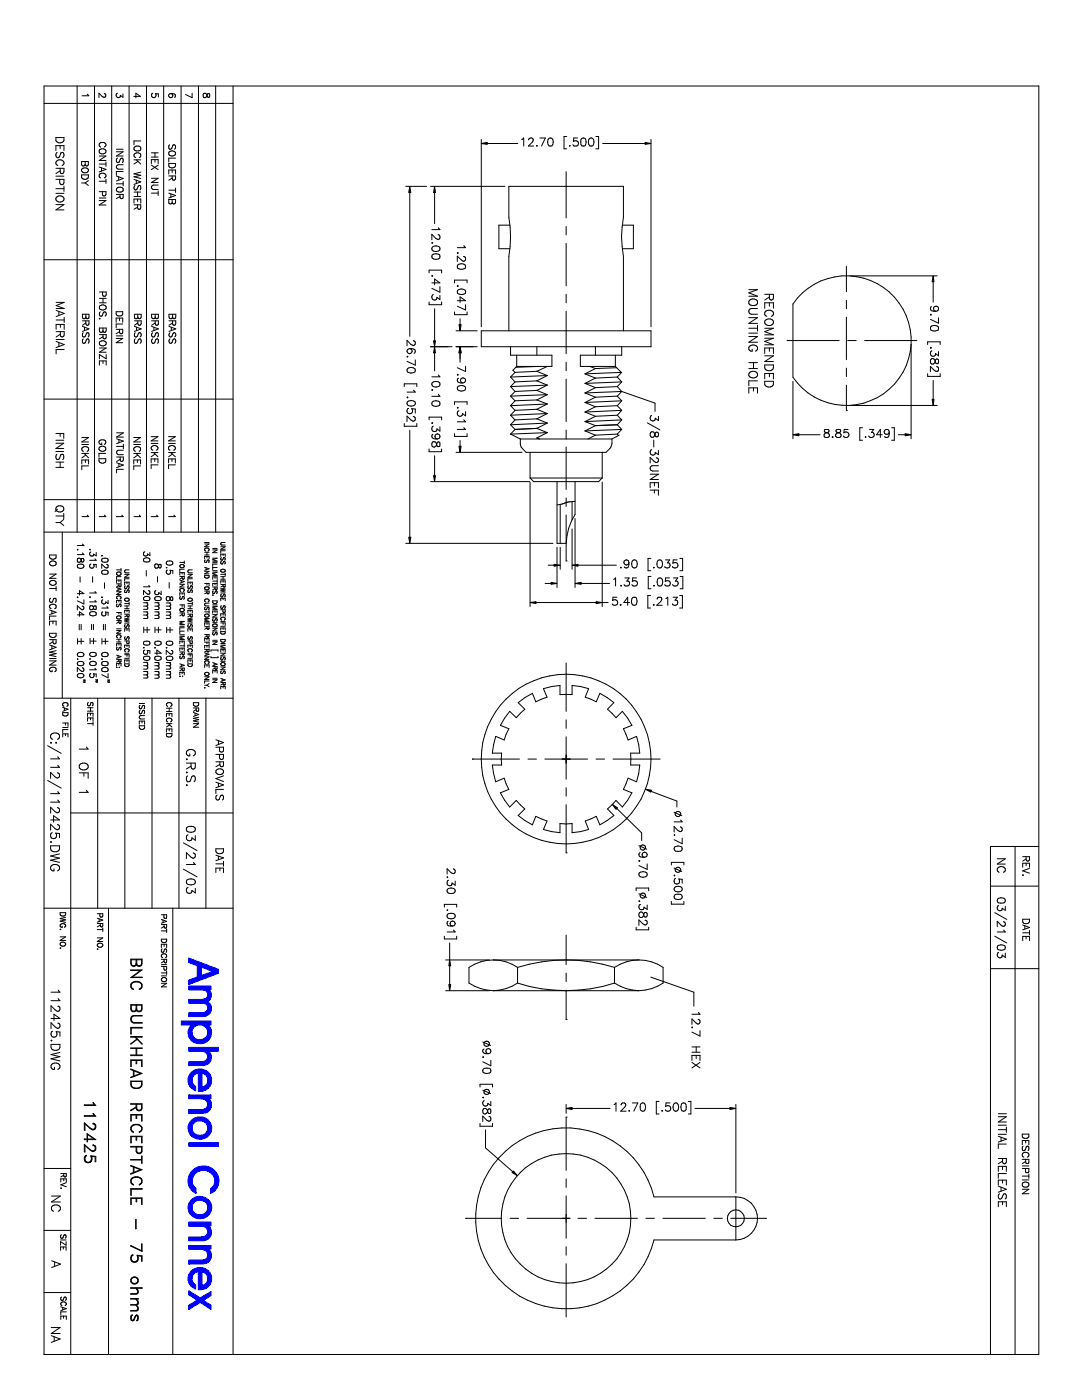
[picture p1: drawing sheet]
<svg xmlns="http://www.w3.org/2000/svg" width="216mm" height="279mm" viewBox="0 0 216 279" stroke-linecap="round" stroke-linejoin="round" font-family="sans-serif">
<g fill="none" stroke="#000" stroke-width=".2">
<path d="M8.8 17.2h198.5v253.1h-198.5zM15.4 17.2v89M17.4 18.8l.3 .3h-1.3M18.9 17.2v89M20.8 18.7l.3 .1v.4l-.1 .2h-.3l-1-.8v.9M22.3 17.2v89M23.4 18.6a.44 .44 0 0 0-.1 .8 .44 .44 0 0 0 .7-.4l.5 .4v-.7M25.8 17.2v89M26.7 19.2h1.3l-.9-.6v.9M29.2 17.2v89M30.5 18.6a.47 .47 0 0 0-.2 .7 .47 .47 0 0 0 .7 .1 .47 .47 0 0 0 0-.7h.6v.7M32.7 17.2v89"/>
<path d="M34.1 18.7a.61 .61 0 0 1 .9 .5l-.2 .2M36.1 17.2v89M38.3 18.6v.9l-1.3-.6M39.6 17.2v89M40.6 18.7l.4-.1 .2 .2 .2 .6h.4v-.7h-.2l-.4 .6-.4 .2-.2-.1zM43 17.2v89M46.5 17.2v253.1M8.8 20.6h37.7M11.2 27.5h1.6v.5a.88 .88 0 0 1-.8 .5 .88 .88 0 0 1-.8-.5zM11.2 30v-.9h1.6v.9M11.2 33.6h1.6v.7l-.3 .3-.4-.1-.1-.9M11.2 35.8h1.6v.7l-.3 .4-.5-.2-.1-.9"/>
<path d="M11.2 35.2h1.6M11.2 37.7h1.6M11.2 38.6h1.6M11.2 39.4a.8 .8 0 0 1 1-.3 .8 .8 0 0 1 .5 .9 .8 .8 0 0 1-1 .3 .8 .8 0 0 1-.5-.9zM11.4 30.4a.57 .57 0 0 0-.3 .6 .57 .57 0 0 0 .5 .5l.3-.3 .2-.7 .4-.1a.65 .65 0 0 1 0 1.1M11.5 33a.59 .59 0 0 1-.3-.6 .59 .59 0 0 1 .5-.5h.4a.59 .59 0 0 1 .7 .5 .59 .59 0 0 1-.4 .6M12 29.1v.6M12 34.1l-.8 .5M12.8 37.1v1.1M16.3 34.9h1.3v.5a.74 .74 0 0 1-.6 .4 .74 .74 0 0 1-.7-.4zM16.3 32.2h1.3l-.1 .8-.2 .1-.3-.3-.1 .2-.4 .1-.2-.3zM16.3 36.5h.7"/>
<path d="M16.4 33.7a.73 .73 0 0 1 .7-.2 .73 .73 0 0 1 .5 .6 .71 .71 0 0 1-.7 .4 .71 .71 0 0 1-.6-.7zM17 32.2v.6M17 36.5l.6 .5M17.6 36l-.6 .5M19.8 38.2h1.3l-.1 .9h-.4l-.2-.9M19.8 31.1h1.3l-1.3 .9h1.3M19.8 32.7h1.3M19.8 33.3l1.3 .5-1.3 .5M19.8 36.2h1.3M19.8 39.5h1.3M20 29.8a.74 .74 0 0 1 1.1 .5 .71 .71 0 0 1-.7 .4 .71 .71 0 0 1-.6-.6zM20.1 29.4a.48 .48 0 0 1-.3-.6 .48 .48 0 0 1 .5-.4 .64 .64 0 0 1 .8 .6l-.3 .4"/>
<path d="M20.1 35.5a.48 .48 0 0 1-.3-.6 .48 .48 0 0 1 .5-.3h.3a.48 .48 0 0 1 .5 .4 .48 .48 0 0 1-.3 .5M20.3 33.5v.6M21.1 32.3v.9M21.1 35.8v.8M23.2 30.3h1.4l-1.4 .8h1.4M23.2 38.8h1.4l-.2 .8-.4-.1-.1-.7M23.2 29.8h1.4M23.2 35.1l1.4 .5-1.4 .5M23.2 36.7h1.4M23.3 37.6a.67 .67 0 0 1 .8-.3 .67 .67 0 0 1 .4 .8l-.4 .2a.64 .64 0 0 1-.9-.6zM23.4 31.6a.48 .48 0 0 0-.2 .5 .48 .48 0 0 0 .4 .3l.7-.8 .2 .1 .1 .2-.2 .5M23.7 35.3v.6"/>
<path d="M23.9 39.2l-.7 .4M24.6 32.9h-1l-.4 .4 .1 .2 .3 .3h1M24.6 34.2h-1.4v.8M24.6 36.2v.9M26.7 31.9h1.4M26.7 38.3h1.4M26.7 35.8l1.4 .5-1.4 .5M26.7 39.2h1.4M26.9 29.3a.65 .65 0 0 1 .8-.1 .65 .65 0 0 1 .3 .7 .76 .76 0 0 1-.7 .2 .76 .76 0 0 1-.6-.6zM26.9 37a.48 .48 0 0 0-.2 .5 .48 .48 0 0 0 .4 .4l.7-.9 .2 .1 .1 .3-.2 .5M27.1 31.4a.48 .48 0 0 1-.4-.5 .48 .48 0 0 1 .5-.4h.4a.48 .48 0 0 1 .5 .4 .48 .48 0 0 1-.3 .5M27.2 31.9l.9 .8"/>
<path d="M27.2 36v.6M27.5 38.3v.9M27.5 39.7v.5M27.5 32.2l-.8 .5M28.1 28.1h-1.4v.8M28.1 34.4l-1.4 .3 1.4 .3-1.4 .3 1.4 .3M30.2 32.7v-.8h1.4v.8M30.2 30.5h1.4M30.2 31.3h1.4M30.2 33l1.4 .8M30.2 35.6h1.4l-1.4 .8h1.4M30.2 38.5h1.4"/>
<path d="M30.9 30.5v.8M30.9 31.9v.5M31.6 38.1v.9M31.6 36.9h-1l-.4 .4 .1 .3 .3 .2h1M31.6 33l-1.4 .8M33.7 32.6h1.3a.75 .75 0 0 1-.4 .9 .75 .75 0 0 1-.9-.2zM33.7 34.7v-.8h1.3v.8M33.7 35.1h1.3v.6l-.1 .2h-.4l-.1-.8M33.7 39.8h1.3l-.1 .8-.3 .1-.2-.3-.3 .3-.4-.1zM33.7 38h1.3M33.7 38.5l1.3 .5-1.3 .5M33.7 30.4a.74 .74 0 0 1 .8-.3 .74 .74 0 0 1 .5 .7 .71 .71 0 0 1-.7 .4 .71 .71 0 0 1-.6-.7z"/>
<path d="M33.8 28.9l-.1 .3 .1 .6 .4-.1 .3-.7 .3-.1a.54 .54 0 0 1 0 .9M34.1 38.7v.6M34.4 33.9v.5M34.4 39.8v.6M34.4 35.5l-.7 .5M35 31.6h-1.3v.7M35 37.5v.9M81 37.2h4.1M81.8 38.4v28.7M85.9 37.2h14.8M86.7 38.4v6.2M96 27.8v37.4"/>
<path d="M97.2 28.6h6.1M104.1 27.8l.4-.3v1.6M105.5 27.9l.3-.4 .5 .1 .1 .2-.2 .6-.8 .7h1.1M107 29.1h.2zM107.7 27.5h1.1l-.7 1.6M109.5 27.6a.51 .51 0 0 1 .8 .2 .78 .78 0 0 1 .1 .9 .78 .78 0 0 1-.9 .4 1.19 1.19 0 0 1 0-1.5zM113 34.3v9.2M113.1 27.2h-.6v2.5h.6M113.7 29v.1zM115.3 27.5h-.8l-.1 .7a.58 .58 0 0 1 .9 0 .58 .58 0 0 1-.1 .9 .58 .58 0 0 1-.9-.2M116.1 27.6a.51 .51 0 0 1 .8 .2v.4a.7 .7 0 0 1-.5 .9h-.3l-.2-.2v-1.1zM117.7 27.6a.51 .51 0 0 1 .7 .2 .78 .78 0 0 1 .1 .9 .78 .78 0 0 1-.8 .4 1.19 1.19 0 0 1 0-1.5z"/>
<path d="M118.9 27.2h.5v2.5h-.5M120.2 28.6h8.5M129.9 27.8v37.4M8.8 51.8h37.7M11.2 40.8h1.6l-1.6 1.1h1.6M19.8 40h1.3l-1.3 .9h1.3M19.8 58.3h1.4l-.1 .8h-.5l-.1-.8M19.8 59.5h1.4M20.6 59.5v.9M26.7 40.9h1.4l-.1 .8h-.4l-.1-.8M26.7 40.5v-.8h1.4v.8M27.5 41.3l-.8 .5"/>
<path d="M85.6 54.5v-.6h2.5v.6M86.2 56.5h1.6l-1.1-.8v1.1M86.2 48.5h.1zM86.2 55.1h.1zM86.3 49.3a.99 .99 0 0 1 1.5 .3v.1a.86 .86 0 0 1-.9 .5 .86 .86 0 0 1-.7-.6zM86.3 50.9l.5-.2a.7 .7 0 0 1 1 .6 .86 .86 0 0 1-.9 .5 .86 .86 0 0 1-.7-.7zM86.5 58.8a.55 .55 0 0 0-.2 .9 .55 .55 0 0 0 .9-.4l.6 .5v-.9M87.4 46.8l.3 .2a.52 .52 0 0 1-.2 .8l-.6-.2-.7-.8v1.1M87.5 45.4l.3 .4h-1.6M87.8 57.2v1.1l-1.6-.7M90.7 56.5v-.6h2.5v.6M91.3 50.4v.2z"/>
<path d="M91.3 52.9a1.04 1.04 0 0 1 1.6 .2v.2a.96 .96 0 0 1-1.7 0zM91.3 57.9a1.04 1.04 0 0 1 1.6 .2v.2a.96 .96 0 0 1-1.7 0zM91.3 57v.2zM92.5 51.2h.2l.2 .3-.1 .5-.2 .1-.3-.1-1.1-.9v1.1M92.6 49l.3 .4h-1.7M101.7 44.9h-2.2v4.7h2.2M113 45.2v1.7M113 48.6v8.4M113 58.7v1.7M124.2 44.9h2.2v4.7h-2.2M149.4 57.8h1.8l-1.8 .6 1.8 .7h-1.8M152.6 58.7h1.7v.8l-.1 .3-.4 .1-.2-.2-.1-1"/>
<path d="M153.5 59.3l-.9 .6M168.9 53.1v5.1M168.9 59.9v1.7M169.7 55.1h17.3M186.2 56.2v4.1M8.8 79.7h37.7M11.2 60.3h1.6l-1.6 .7 1.6 .6h-1.6M11.2 65.7v-1h1.6v1M11.2 66.2h1.6v.7l-.2 .3h-.3l-.2-.1-.1-.9M11.2 62l1.6 .5-1.6 .7M11.2 63.9h1.6M11.2 67.8h1.6"/>
<path d="M11.2 68.1l1.6 .7-1.6 .6M11.7 62.2v.7M11.7 68.4v.8M12 64.7v.6M12 66.7l-.8 .5M12.8 69.7h-1.6v.9M12.8 63.3v1.1M16.4 62.7h1.4l-.1 .8-.3 .1-.3-.3-.2 .3-.4-.1zM16.4 64h1.4l-.1 .8-.2 .1-.3-.1-.1-.8M16.4 65.1l1.4 .5-1.4 .5M16.6 66.4l-.2 .3 .2 .5h.4l.3-.7 .2-.1 .3 .3-.2 .5M16.6 67.6l-.2 .3 .2 .6 .4-.1 .3-.6 .3-.2 .2 .3-.2 .6"/>
<path d="M16.9 65.3v.6M17.1 62.7v.6M17.1 64.5l-.7 .4M19.8 60.4h1.4M19.8 69.4h1.4l-1.4 .9h1.4M19.8 65.5h1.4l-.1 .8h-.4l-.1-.3-.2 .3h-.4zM19.8 66.8h1.4l-.1 .8-.5-.1v-.7M19.8 72.9v-.9h1.4v.9M19.9 68.3a.73 .73 0 0 1 .8-.3 .73 .73 0 0 1 .5 .6 .71 .71 0 0 1-.8 .4 .71 .71 0 0 1-.6-.6zM19.9 63.5v.1zM20 61a.74 .74 0 0 1 1.2 .5 .71 .71 0 0 1-.8 .4 .71 .71 0 0 1-.6-.7zM20 62.3l-.2 .2 .2 .6h.3l.4-.8h.3a.51 .51 0 0 1 0 .8"/>
<path d="M20.6 65.5v.5M20.6 72v.5M20.6 67.2l-.8 .4M21.2 70.8v.8l-1.4-.8v.8M23.2 62.2h1.3v.4a.71 .71 0 0 1-.7 .5 .71 .71 0 0 1-.6-.5zM23.2 64.3v-.8h1.3v.8M23.2 65.7h1.3l-.1 .8-.2 .1-.3-.3v-.6M23.2 67h1.3M23.2 67.5h1.3l-1.3 .9h1.3M23.9 63.5v.5M23.9 66.2l-.7 .4M24.5 64.7h-1.3v.7"/>
<path d="M26.8 62.7h1.4l-.1 .8-.4 .1-.2-.3-.3 .3-.3-.1zM26.8 64h1.4v.6l-.3 .3-.3-.1-.1-.8M26.8 65.1l1.4 .5-1.4 .5M27 66.4l-.2 .3 .2 .5h.3l.3-.7 .4-.1a.51 .51 0 0 1 0 .8M27 67.6l-.2 .3 .2 .6 .3-.1 .3-.6 .4-.2a.54 .54 0 0 1 0 .9M27.2 65.3v.6M27.5 62.7v.6M27.5 64.5l-.7 .4M30.2 62.7h1.4v.8l-.4 .1-.2-.3-.1 .2-.4 .1-.3-.3zM30.2 64h1.4v.8l-.3 .1-.2-.1-.1-.8M30.2 65.1l1.4 .5-1.4 .5M30.5 67.6a.48 .48 0 0 0-.3 .5 .48 .48 0 0 0 .5 .4l.6-.9 .3 .3-.2 .6"/>
<path d="M30.5 66.4a.45 .45 0 0 0-.3 .5 .45 .45 0 0 0 .5 .3l.6-.8 .3 .3-.2 .5M30.7 65.3v.6M31 62.7v.6M31 64.5l-.8 .4M33.7 64h1.4v.6l-.3 .3-.3-.1-.1-.8M33.7 65.1l1.4 .5-1.4 .5M33.8 63.5l-.1-.8h1.4l-.1 .8M33.8 63.5h.1M33.9 67.6a.48 .48 0 0 0-.2 .5 .48 .48 0 0 0 .4 .4l.2-.1 .3-.6 .3-.2a.54 .54 0 0 1 0 .9M33.9 66.4a.45 .45 0 0 0-.2 .5 .45 .45 0 0 0 .4 .3l.2-.1 .3-.7h.3a.51 .51 0 0 1 0 .8M34.2 65.3v.6M34.4 63.3l-.2 .3-.4-.1"/>
<path d="M34.4 63.3l.3 .3 .2-.1M34.4 62.7v.6M34.4 64.5l-.7 .4M35 63.5h-.1M80.7 77.2v-.6h2.5v.6M81.2 79.3h.2zM81.3 71.1v.2zM81.3 73.6a1.04 1.04 0 0 1 1.6 .2v.2a.96 .96 0 0 1-1.7 0zM81.8 69.6a.82 .82 0 0 1 1.1 .6l-.3 .3M82.4 68l.5 .3v.3l-.4 .3-.5-.2-.8-.8v1.1M82.5 77.9l.4 .4h-1.7M82.9 71.8v1.1l-1.7-.8"/>
<path d="M85.6 60.3v.5h2.5v-.5M85.9 69.2h4.3M86.2 77.8h.1zM86.3 76.3l.5-.2a.7 .7 0 0 1 1 .7 .86 .86 0 0 1-.9 .4 .86 .86 0 0 1-.7-.6zM86.7 61.6v6.4M86.7 70.4v3.6M87.5 74.8l.3 .4h-1.6M87.5 78.7l.3 .4h-1.6M90.7 62.3v.5h2.5v-.5M91 66h4.2M91 69.2h4.2M91.2 60h1.7l-1.1-.8v1.2"/>
<path d="M91.3 74.7v.2zM91.3 77.2a1.04 1.04 0 0 1 1.6 .2v.2a.96 .96 0 0 1-1.7 0zM91.5 75.5a.44 .44 0 0 0-.2 .7l.3 .1 .8 .1M91.8 63.6v1.2M91.8 70.4v1.9M92.9 60.8v1.1l-1.7-.8M92.9 73.1v1l-1.7-.7M96 66h33.9v3.2h-33.9zM101.5 66v-14.8a22.6 22.6 0 0 0 0-7.8v-6.2h22.9v6.2a20.1 20.1 0 0 0 0 7.8v14.8M101.9 69.2v1.7h8.2v2.2h-7M101.9 79.1l.9 .9M101.9 75.2l.9 1"/>
<path d="M101.9 77.2l.9 .9M102.8 74.3l-.9 .9M102.8 76.2l-.9 1M102.8 78.1l-.9 1M102.8 80l-.9 1M103.1 70.9v2.2M103.1 73.1l-.8 .8 .5 .4M107.1 77.9l-4.3 .2M107.1 76l-4.3 .2M107.1 74.1l-4.3 .2M107.1 69.2v1.7M107.1 74.1l2.1 .9"/>
<path d="M107.1 77.9l2.1 .9M107.1 76l2.1 .9M107.1 79.8l-4.3 .2M107.1 79.8l2.1 .8M107.4 73.1l-4.5 .2M109.2 76.9l-7.3 .3M109.2 75l-7.3 .2M109.2 78.8l-7.3 .3M109.2 78.8l-2.1 1M109.2 73.1l-2.1 1M109.2 76.9l-2.1 1M109.2 75l-2.1 1"/>
<path d="M113 62.1v8.5M113 72.3v1.7M113 75.7v8.4M116.7 74.6l2.1 .9M116.7 76.5l2.1 .9M116.7 78.4l2.1 .9M117.7 73.1l1.1 .5M118.8 79.3l-2.1 1M118.8 69.2v1.7M118.8 73.6l-2.1 1M118.8 75.5l-2.1 1M118.8 77.4l-2.1 1"/>
<path d="M122.8 73.1l1.2 1.3-.8 .8M122.8 70.9v2.2M123 73.4l-4.2 .2M123.2 75.2l-4.4 .3M123.2 77.2l-4.4 .2M123.2 79.1l-4.4 .2M123.2 79.1l.9 .9M123.2 77.2l.9 .9M123.2 75.2l.9 1M124.1 69.2v1.7h-8.3v2.2h7M124.1 76.2l-7.4 .3M124.1 74.3l-7.4 .3"/>
<path d="M124.1 78.1l-7.4 .3M124.1 80l-7.4 .3M124.1 76.2l-.9 1M124.1 78.1l-.9 1M124.1 80l-.9 1M124.1 78.1l6.6 2.4v1.6M149.4 65.5h1.8M149.4 78.5v-1.1h1.8v1.1M149.4 63.4h1.8l-1.8 1.1h1.8M149.4 66.5h1.8M149.4 67.2h1.8l-1.8 1.1h1.8M149.4 72.4h1.8"/>
<path d="M149.4 73.6h1.8M149.5 60a.86 .86 0 0 1 1.1-.3 .86 .86 0 0 1 .5 1 1.06 1.06 0 0 1-1.7-.2zM149.7 74.3a.9 .9 0 0 1 .9-.2 .9 .9 0 0 1 .6 .9 .92 .92 0 0 1-1 .4 .92 .92 0 0 1-.8-.8zM150.1 69.7v.4a.62 .62 0 0 1-.7-.6 .62 .62 0 0 1 .7-.6 .69 .69 0 0 1 .9 .2 .69 .69 0 0 1-.3 1M150.3 72.4v1.2M150.3 77.4v.6M151.2 61.6h-1.3a.58 .58 0 0 0-.5 .5 .58 .58 0 0 0 .5 .6h1.3M151.2 76h-1.8v1M151.2 64.9v1.2M152.6 61.5v-1.1h1.7v1.1M152.6 70.5v-1.1h1.7v1.1M152.6 72.8h1.7a.93 .93 0 0 1-.5 1.1 .93 .93 0 0 1-1.1-.3z"/>
<path d="M152.6 75.6v-1.1h1.7v1.1M152.6 76.1h1.7v.6a.94 .94 0 0 1-.8 .6 .94 .94 0 0 1-.9-.6zM152.6 65.5h1.7l-1.7 .7 1.7 .6h-1.7M152.6 67.5h1.7l-1.7 .6 1.7 .7h-1.7M152.6 71h1.7l-1.7 1.2h1.7M152.7 64a.91 .91 0 0 1 1-.4 .91 .91 0 0 1 .6 .9 .91 .91 0 0 1-1 .5 .91 .91 0 0 1-.7-.8zM153 63.1a.59 .59 0 0 1-.3-.8 .91 .91 0 0 1 1-.4 .91 .91 0 0 1 .6 .9l-.4 .3M153.5 60.4v.7M153.5 69.4v.7M153.5 74.5v.7M157.1 68h.1M157.1 68h10.3"/>
<path d="M158.2 76.1v11.5M168.9 63.3v8.5M168.9 73.5v1.7M168.9 76.9v5M169.1 68h1.7M172.5 68h10.4M181.8 68.7a12.9 12.9 0 0 1-9.4 11.8 12.9 12.9 0 0 1-14.2-5.2v-14.6a12.9 12.9 0 0 1 14.2-5.2 12.9 12.9 0 0 1 9.4 11.7v20.4M185.1 68.8v-.6h2.5v.6M185.1 74.6v.5h2.5v-.5M185.7 65.2a.99 .99 0 0 1 1.6 .2v.2a.87 .87 0 0 1-1.4 .4 .51 .51 0 0 1-.2-.8zM185.7 62.7v.2zM185.7 69.3v.2z"/>
<path d="M185.8 71.6a.61 .61 0 0 1 .7 .1 .61 .61 0 0 1 .2 .6l.2 .3 .3-.1a.55 .55 0 0 0-.3-.9l-.3 .6a.47 .47 0 0 1-.5 .5 .47 .47 0 0 1-.4-.5zM185.9 61.2a.47 .47 0 0 0-.3 .4 .47 .47 0 0 0 .3 .4l.9 .1M185.9 70a.55 .55 0 0 0-.1 1 .55 .55 0 0 0 .9-.5l.6 .5v-.8M186.2 75.9v3.8M186.9 73.2l.3 .1-.1 .8h-.4l-1-1v1.1M187.3 63.4v1.1l-1.6-.8M8.8 99.7h37.7M11.2 87.9h1.5M11.2 86.5h1.5v1M11.2 88.5h1.5l-1.5 1h1.5M11.2 90.1h1.5M11.2 92.2h1.5"/>
<path d="M11.2 93.3h1.5M11.4 90.7a.59 .59 0 0 0-.3 .6 .59 .59 0 0 0 .5 .4l.3-.3 .2-.6 .3-.1 .3 .1v.2v.5l-.2 .2M12 86.5v.6M12 92.2v1.1M16.3 87.3h1.4l-1.4 .9h1.4M16.3 88.7h1.4M16.3 92.6v-.8h1.4v.8M16.3 90.5h1.4M16.7 90.1a.48 .48 0 0 1-.4-.6 .48 .48 0 0 1 .5-.4h.4a.48 .48 0 0 1 .5 .4 .48 .48 0 0 1-.3 .6M16.8 90.5l.9 .9M17 91.8v.5M17.1 90.8l-.8 .6"/>
<path d="M17.7 93h-1.4v.7M19.7 91.5h1.4a.72 .72 0 0 1-.4 .9 .72 .72 0 0 1-.9-.2zM19.8 89.3a.68 .68 0 0 1 .9-.3 .68 .68 0 0 1 .4 .8 .74 .74 0 0 1-.8 .3 .74 .74 0 0 1-.6-.7zM20.3 88.4v.3h-.2l-.4-.3a.73 .73 0 0 1 .6-.6 .73 .73 0 0 1 .8 .3v.4l-.3 .2M21.1 90.5h-1.4v.7M23.3 91.2h1.3v.6l-.2 .3-.4-.1v-.8M23.3 86.4h1.3l-1.3 .8h1.3M23.3 87.6l1.3 .4-1.3 .5M23.3 89.1h1.3M23.3 92.4l1.3 .4-1.3 .5M23.7 87.7v.7M23.7 92.5v.7"/>
<path d="M24 91.7l-.7 .4M24.6 88.7v.9M24.6 89.9h-1.1l-.2 .3v.3l.3 .2h1M24.6 93.7h-1.3v.7M26.7 87.3h1.3l-1.3 .9h1.3M26.7 88.7h1.3M26.7 90.5h1.3M26.7 92.6v-.8h1.3v.8M27 90.1a.48 .48 0 0 1-.3-.6 .48 .48 0 0 1 .5-.4 .53 .53 0 0 1 .8 .2 .53 .53 0 0 1-.3 .8M27.2 90.5l.8 .9M27.4 91.8v.5M27.5 90.8l-.8 .6"/>
<path d="M28 93h-1.3v.7M30.2 92.4v-.8h1.3v.8M30.2 87.1h1.3l-1.3 .9h1.3M30.2 88.5h1.3M30.2 90.3h1.3M30.5 89.9a.48 .48 0 0 1-.3-.6 .48 .48 0 0 1 .5-.4h.3a.48 .48 0 0 1 .5 .4 .48 .48 0 0 1-.3 .6M30.6 90.3l.9 .9M30.9 91.6v.5M30.9 90.6l-.7 .6M31.5 92.8h-1.3v.7M33.6 92.4v-.8h1.4v.8M33.6 87.1h1.4l-1.4 .9h1.4"/>
<path d="M33.6 88.5h1.4M33.6 90.3h1.4M33.9 89.9a.53 .53 0 0 1-.2-.8 .53 .53 0 0 1 .7-.2 .48 .48 0 0 1 .6 .4 .48 .48 0 0 1-.4 .6M34.1 90.3l.9 .9M34.3 91.6v.5M34.4 90.6l-.8 .6M35 92.8h-1.4v.7M80.7 84.5v.6h2.5v-.6M81.3 80.2l.6-.3a.73 .73 0 0 1 1 .7 .96 .96 0 0 1-1.7 0zM81.6 81.5a.57 .57 0 0 0-.2 .9 .57 .57 0 0 0 .8 0 .57 .57 0 0 0-.1-.8h.8v.8M81.8 85.9v21.3M82.4 83.1l.5 .3v.4l-.4 .3-.5-.3-.8-.8v1.1"/>
<path d="M85.6 83.8v-.6h2.5v.6M85.6 89.6v.5h2.5v-.5M85.9 96.1h19.8M86.3 88.3l.2-.1a.81 .81 0 0 1 .8 .9h.3a.51 .51 0 0 0 .2-.5 .51 .51 0 0 0-.4-.4l-.2 .3a.61 .61 0 0 1-.3 .6 .61 .61 0 0 1-.6 0zM86.3 84.3v.2zM86.3 80.2a.99 .99 0 0 1 1.5 .3v.1a.87 .87 0 0 1-1.3 .4 .51 .51 0 0 1-.2-.8zM86.4 86.7a.47 .47 0 0 0-.2 .4 .47 .47 0 0 0 .3 .4l.8 .1M86.5 85a.55 .55 0 0 0-.2 1 .55 .55 0 0 0 .9-.4l.6 .4v-.8M86.7 91v3.9M90.7 80.8v-.6h2.5v.6M90.7 86.6v.5h2.5v-.5M91 90.3h13.2"/>
<path d="M91.3 81.3v.1zM91.6 82a.54 .54 0 0 0-.4 .6 .54 .54 0 0 0 .6 .4 .54 .54 0 0 0 .5-.5l.6 .5v-.9M91.8 87.9v1.1M92.6 85.3l.3 .4h-1.7M92.6 83.8l.3 .4h-1.7M101.9 81l.9 .9M101.9 82.9l.9 .9M101.9 84.8l.9 .9M101.9 86.6l1.9 1M102.8 81.9l-.9 1M102.8 83.8l-.9 1M102.8 85.7l-.9 .9"/>
<path d="M103.8 87.6a2.45 2.45 0 0 0 1.2 2.7h15.9a2.54 2.54 0 0 0 1.2-2.7M103.8 87.6h18.3M105.8 95.4l.7 .7h12.9l.8-.7M105.8 90.3v5.1M105.8 96.2v24.9M105.8 95.4h14.4M107.1 85.5l-4.3 .2M107.1 83.6l-4.3 .2M107.1 81.7l-4.3 .2M107.1 81.7l2.1 .8M107.1 83.6l2.1 .8M107.1 85.5l2.1 .8"/>
<path d="M109.2 86.3l-7.3 .3M109.2 84.4l-7.3 .4M109.2 80.6l-7.3 .4M109.2 82.5l-7.3 .4M109.2 82.5l-2.1 1.1M109.2 80.6l-2.1 1.1M109.2 84.4l-2.1 1.1M109.2 86.3l-2.1 1.1 .5 .2M111.1 96.1v12.3h1.9a11.5 11.5 0 0 1 1.7-5.7v-6.6M113 85.8v1.7M113 89.2v8.5M113 99.4v1.7"/>
<path d="M116.7 80.3l2.1 .9M116.7 82.2l2.1 .9M116.7 84.1l2.1 .8M116.7 86l2.1 .8M118.8 84.9l-2.1 1.1M118.8 81.2l-2.1 1M118.8 83.1l-2.1 1M118.8 86.8l-1.5 .8M120.2 90.3v5.1M120.2 96.2v24.9M123.2 86.6l-4.4 .2M123.2 84.8l-4.4 .1"/>
<path d="M123.2 82.9l-4.4 .2M123.2 81l-4.4 .2M123.2 84.8l.9 .9M123.2 81l.9 .9M123.2 82.9l.9 .9M123.2 86.6l.2 .3M123.5 86.8l-1.4 .8M124.1 85.7l-7.4 .3M124.1 83.8l-7.4 .3M124.1 81.9l-7.4 .3M124.1 81.9l-.9 1M124.1 83.8l-.9 1"/>
<path d="M124.1 85.7l-.9 .9M129.2 84.4l2.5 1.4M129.7 97.3v-1h1.7v1M129.7 97.8h1.7v1M129.7 94.6h1.7l-1.7 1.1h1.7M129.8 86.3h.1a.48 .48 0 0 1 .5-.1 .48 .48 0 0 1 .3 .4v.4a.33 .33 0 0 0 .6 .1l.1-.5-.3-.3h-.3l-.1 .5a.47 .47 0 0 1-.5 .5 .47 .47 0 0 1-.5-.4zM130 82.9a.55 .55 0 0 0-.1 1 .55 .55 0 0 0 .8-.4l.7 .4v-.8M130 89.7a.55 .55 0 0 0-.1 1 .55 .55 0 0 0 .8-.4l.7 .4v-.8M130.5 87.8v1.4M130.6 96.3v.7M130.6 97.8v.6M131 91.4l.4 .3v.3l-.4 .3-.5-.2-.8-.8v1.1"/>
<path d="M131.4 92.9h-1.2a.53 .53 0 0 0-.5 .6 .53 .53 0 0 0 .5 .5h1.2M159.4 86.8h4.2M164.6 85.7l-.1 .4 .2 .2a.58 .58 0 0 1 .7 .2 .58 .58 0 0 1-.1 .7l-.5 .1-.4-.3a.8 .8 0 0 1 .9-.8l.1-.3a.67 .67 0 0 0-.8-.2zM166.1 87.2h.1zM166.9 85.7l-.1 .4 .3 .2a.58 .58 0 0 1 .6 .2 .58 .58 0 0 1 0 .7l-.3 .1a.52 .52 0 0 1-.7-.5l.3-.3 .5-.2a.33 .33 0 0 0 .2-.6zM168.9 81.9h.1M169.2 85.7h-.7l-.1 .7a.58 .58 0 0 1 .9 0 .58 .58 0 0 1-.2 .8 .58 .58 0 0 1-.8-.2M169.7 80.9h17.3M172.1 85.4h-.5v2.5h.5M172.7 87.1v.2zM173.5 85.7h.8l-.4 .6a.55 .55 0 0 1 .4 .9 .55 .55 0 0 1-1-.2M176 86.8h-1.1l.8-1.1v1.6"/>
<path d="M177.4 86.2a.77 .77 0 0 1-.6 1.1l-.3-.2M177.9 85.4h.6v2.5h-.6M179.3 86.8h1.3M8.8 106.2h37.7M9.9 117.5h1.3M9.9 110.8h1.3v.4a.71 .71 0 0 1-.7 .4 .71 .71 0 0 1-.6-.4zM9.9 114.6h1.3l-1.3 .8h1.3M10 112.2a.65 .65 0 0 1 .8-.2 .65 .65 0 0 1 .4 .7 .71 .71 0 0 1-.8 .2 .71 .71 0 0 1-.5-.6zM10.1 116a.59 .59 0 0 1 .8-.1 .59 .59 0 0 1 .1 .8 .59 .59 0 0 1-.8 .1 .59 .59 0 0 1-.1-.8zM10.1 119.4a.41 .41 0 0 0-.2 .5 .41 .41 0 0 0 .5 .3l.3-.7 .3-.1 .2 .3-.2 .5M11.2 103h1.5M11.2 104.3h.8"/>
<path d="M11.2 117v.9M11.4 101.1a.78 .78 0 0 1 .9-.1 .78 .78 0 0 1 .4 .8 .78 .78 0 0 1-1 .4 .78 .78 0 0 1-.5-1zM11.5 101.6l-.5 .5M12 104.3l.7 .6M12.4 106.2v33.1M12.7 102.5v1M12.7 103.7l-.7 .6M15.4 118.5h1.3l-.8-.6v.9M15.5 119.1v.2zM15.5 111.5a.54 .54 0 0 1 .6 0 .54 .54 0 0 1 .2 .6l.2 .1a.37 .37 0 0 0 .3-.4 .37 .37 0 0 0-.4-.4l-.1 .1a.54 .54 0 0 1-.2 .6 .54 .54 0 0 1-.6 0zM15.5 112.8l.5-.2a.55 .55 0 0 1 .7 .5 .75 .75 0 0 1-1.3 0zM15.5 109.6v.1z"/>
<path d="M16 115.1v1.1M16.5 110.3l.2 .4h-1.3M16.5 108.6l.2 .3h-1.3M16.7 119.7v.8l-1.3-.6M17.4 102.8l.3 .3h-1.3M17.9 109.7h.1zM18 119.1v.1zM18.1 110.2a.41 .41 0 0 0-.1 .7 .41 .41 0 0 0 .7-.3l.5 .3v-.6M18.1 112.5a.45 .45 0 0 0-.1 .7 .45 .45 0 0 0 .6 .1 .45 .45 0 0 0 0-.7l.6 .1v.6M18.5 115.1v1.1M18.9 118l.3 .3h-1.3M18.9 119.8l.3 .3h-1.3"/>
<path d="M18.9 111.5l.3 .3h-1.3M20.3 110.9h.1zM20.3 119.1v.2zM20.3 114l.5-.2 .6 .1 .1 .1v.4l-.1 .2h-.9l-.2-.2zM20.3 111.6l.2-.2h.9l.1 .2v.4l-.1 .2h-.9l-.2-.2zM20.5 119.7a.43 .43 0 0 0-.1 .7 .43 .43 0 0 0 .7-.3l.5 .4v-.7M20.8 116.3v1.1M20.8 102.8l.3 .3h-1.3M21.3 112.6l.3 .3-.1 .4h-.1l-.5-.1-.6-.6v.8M23.3 113.7h.9M23.3 116.3v-.5h.9v.5M23.3 116.5h.9l-.1 .6-.3-.1-.1-.5"/>
<path d="M23.3 117.2l.9 .4-.9 .3M23.3 118.1h.9l-.9 .5h.9M23.3 114.3a.42 .42 0 0 1 .6-.1 .42 .42 0 0 1 .1 .5 .43 .43 0 0 1-.5 .1 .43 .43 0 0 1-.2-.5zM23.5 119.5l-.2-.1a.44 .44 0 0 1 .4-.5 .44 .44 0 0 1 .5 .5l-.3 .1M23.6 117.4v.4M23.7 115.8v.3M23.7 119.8v.4M23.7 116.8l-.4 .3M24.2 113.4v.6M24.2 115.1h-.9v.5M24.3 102.8l.3 .3h-1.4M24.9 116.7v-.5h.9v.5"/>
<path d="M24.9 114.6h.9l-.9 .6h.9M24.9 119.5a.41 .41 0 0 1 .6-.2 .41 .41 0 0 1 .1 .6 .43 .43 0 0 1-.5 .1 .43 .43 0 0 1-.2-.5zM25 116.9l-.1 .2 .1 .4 .3-.1 .2-.5 .3 .2-.2 .4M25 117.7l-.1 .5 .3 .1 .2-.5 .2-.1 .2 .2-.2 .4M25.3 116.2v.3M25.8 113.7h-.7l-.2 .3 .1 .3h.8M25.8 115.5h-.9v.5M27.8 102.8l.2 .3h-1.3M28.7 111.5l.5-.2 .7 .2v.5l-.5 .2a.53 .53 0 0 1-.8-.5zM28.7 119.2l.5-.2 .7 .2v.5l-.5 .2a.53 .53 0 0 1-.8-.5zM28.9 110.1a.42 .42 0 0 0-.1 .8 .42 .42 0 0 0 .6-.3l.5 .3v-.6M29.2 113.9v1.1"/>
<path d="M29.6 117.9l.3 .2-.1 .5-.6-.2-.6-.6v.9M29.7 116.8l.2 .3h-1.3M30.9 112.7l.2-.2a.6 .6 0 0 1 .6 .8h.4v-.6h-.4l-.1 .3a.36 .36 0 0 1-.3 .4 .36 .36 0 0 1-.4-.3zM30.9 119.2l.5-.1a.53 .53 0 0 1 .8 .4 .76 .76 0 0 1-1.3 0zM31.1 117.8a.44 .44 0 0 0-.1 .8 .44 .44 0 0 0 .7-.3l.5 .3v-.6M31.3 102.8l.2 .3h-1.3M31.4 115.1v1M33.2 113.3h.1zM33.3 112.1l.5-.1a.53 .53 0 0 1 .7 .4 .72 .72 0 0 1-.7 .4 .72 .72 0 0 1-.6-.5zM33.3 113.9a.47 .47 0 0 0 0 .6 .47 .47 0 0 0 .7 0 .47 .47 0 0 0-.1-.7l.6 .1v.6M33.3 119.1h.1a.6 .6 0 0 1 .7 .7h.3l.1-.4-.2-.3-.3 .2-.1 .4a.38 .38 0 0 1-.6 .1l-.1-.4zM33.3 113.8v.1"/>
<path d="M33.4 113.8h-.1M33.8 116.3v1.1M34.7 102.8l.3 .3h-1.4M35.9 115h.9l-.1 .5h-.3l-.1-.5M35.9 112.2h.9M35.9 116.6h.9l-.9 .6h.9M35.9 118.9v-.6h.9v.6M35.9 114.8v-.5h.9v.5M35.9 115.8l.9 .3-.9 .3M36 119.1l-.1 .1 .1 .4 .3-.1 .1-.4h.3l-.1 .5M36 112.8a.43 .43 0 0 1 .5-.1 .43 .43 0 0 1 .2 .4 .41 .41 0 0 1-.5 .2 .41 .41 0 0 1-.2-.5zM36.1 118l-.2-.1a.41 .41 0 0 1 .4-.5 .41 .41 0 0 1 .4 .5l-.1 .1"/>
<path d="M36.2 115.9v.4M36.3 114.3v.3M36.3 118.3v.3M36.3 115.3l-.4 .3M36.8 113.6h-.9v.5M36.8 112v.5M37.5 114.6h.9l-.9 .6h.9M37.5 116.7v-.5h.9v.5M37.5 119.5a.41 .41 0 0 1 .6-.2 .41 .41 0 0 1 .1 .6 .43 .43 0 0 1-.5 .1 .43 .43 0 0 1-.2-.5zM37.6 116.9l-.1 .2 .1 .4 .3-.1 .3-.5 .2 .2-.2 .4M37.6 117.7l-.1 .5 .3 .1 .2-.5 .2-.1 .2 .2-.2 .4M38 116.2v.3"/>
<path d="M38.4 113.7h-.7l-.2 .3 .1 .3h.8M38.4 115.5h-.9v.5M40.8 116.4h.9v.5M40.8 108.3h.9M40.8 108.6h.9l-.9 .5h.9M40.8 111.5v-.4h.9v.4M40.8 114.9h.9a.45 .45 0 0 1-.4 .5 .45 .45 0 0 1-.5-.5zM40.8 118h.9l-.1 .5h-.2l-.1-.2M40.8 110.2h.9M40.8 110.8h.9M40.8 113.2l.9 .3-.9 .3M40.8 114h.9l-.9 .5h.9"/>
<path d="M40.9 117.2a.5 .5 0 0 1 .8 .3 .45 .45 0 0 1-.5 .2 .45 .45 0 0 1-.3-.5zM41 111.7l-.1 .5h.3l.1-.3 .3-.2 .1 .2-.1 .3M41 110a.3 .3 0 0 1-.2-.4 .3 .3 0 0 1 .4-.2h.2a.3 .3 0 0 1 .3 .2 .3 .3 0 0 1-.2 .4M41.1 113.3v.4M41.3 110.2v.6M41.3 111.1v.3M41.3 116.4v.4M41.3 118v.3M41.3 118.3l-.5 .2M42.4 116.9v-.5h.9v.5M42.4 116h.9M42.4 113.9h.9"/>
<path d="M42.4 112.3h.9M42.4 119.9h.9a.46 .46 0 0 1-.4 .6 .46 .46 0 0 1-.5-.6zM42.4 114.2h.9l-.9 .3 .9 .3h-.9M42.4 117.2h.9l-.1 .5h-.2l-.1-.2M42.4 111.4h.9l-.9 .3 .9 .3h-.9M42.4 109.5h.9M42.4 109.7h.9l-.9 .6h.9M42.4 115.6v-.5h.9v.5M42.5 118.7h.1M42.6 117.9a.27 .27 0 0 0-.2 .4 .27 .27 0 0 0 .4 .1l.2-.4 .2-.1 .1 .2-.1 .4M42.9 115.1v.3M42.9 116.4v.3"/>
<path d="M42.9 117.2v.3M42.9 117.5l-.5 .2M43.3 112.6h-.9v.5M43.3 113.3h-.9v.4M43.3 115.7v.6M44 115.1h.9M44 114.6h.9M44 109.1h.9l-.9 .5h.9M44 116.6h.9v.5h-.3l-.1-.5M44 119.9v-.5h.9v.5M44 111.1v-.5h.9v.5M44 116.4v-.5h.9v.5"/>
<path d="M44 115.6h.9M44 118.3h.9M44.1 113.7a.45 .45 0 0 1 .5-.1 .45 .45 0 0 1 .3 .5 .45 .45 0 0 1-.5 .1 .45 .45 0 0 1-.3-.5zM44.2 112l-.1 .5h.3l.2-.3 .2-.2 .1 .2-.1 .3M44.2 111.3l-.1 .4 .3 .1 .2-.4 .2-.1 .1 .1-.1 .4M44.2 118.6a.27 .27 0 0 0-.2 .4 .27 .27 0 0 0 .4 .1l.2-.4 .2-.1 .1 .2-.1 .3M44.5 110.6v.3M44.5 115.1v.5M44.5 115.9v.3M44.5 119.4v.3M44.5 116.9l-.5 .3M44.9 108.3h-.6l-.3 .2 .2 .3h.7"/>
<path d="M44.9 109.9h-.9v.5M44.9 114.4v.5M44.9 117.4l-.9 .1 .9 .3-.9 .1 .9 .2M81 108.4h29.3M108.8 116.4h1.2M109.4 112.8h1.2M111.1 109.2v8M111.8 100.6v7.8M111.8 109.2v4.4M113 112h.1M113 102.8v9.2M114.2 100.1v3.6"/>
<path d="M114.2 105.6v8M114.7 100.1l-1.4 .1-2.2 .6M114.7 103.5v13.7M115.3 112.8h7.7M116 116.4h5.6M122.4 115.6l.4-.3v1.6M123.1 119.2h-.8l-.1 .7a.58 .58 0 0 1 .9 0 .58 .58 0 0 1-.1 .8 .58 .58 0 0 1-.8-.2M123.8 113.3h.2zM123.8 116.9h.2zM124.7 115.3h.8l-.4 .7a.51 .51 0 0 1 .5 .6 .51 .51 0 0 1-.7 .3l-.4-.3M125.5 112.3a.76 .76 0 0 1-.6 1l-.3-.2M126.3 119.2a.58 .58 0 0 1 .7 .3l.1 .4a.7 .7 0 0 1-.6 .9 1.02 1.02 0 0 1-.2-1.6z"/>
<path d="M126.3 111.8a.51 .51 0 0 1 .8 .2 .81 .81 0 0 1-.6 1.3 .99 .99 0 0 1-.2-1.5zM127 115.3h-.7l-.1 .7a.58 .58 0 0 1 .9 0 .58 .58 0 0 1-.2 .9 .58 .58 0 0 1-.8-.3M129.8 118.9h-.5v2.4h.5M129.9 111.4h-.6v2.5h.6M129.9 115h-.6v2.5h.6M130.4 113.3h.1zM130.4 116.9h.2zM131.1 119.6l.2-.4a.52 .52 0 0 1 .8 .3l-.3 .5-.8 .8h1.1M131.3 115.4a.55 .55 0 0 1 .8 .2 .79 .79 0 0 1 .1 1 .79 .79 0 0 1-.9 .3l-.2-.6zM131.3 111.8a.51 .51 0 0 1 .8 .2 .81 .81 0 0 1-.5 1.3 .99 .99 0 0 1-.3-1.5zM132.8 111.7h.8l-.4 .6a.54 .54 0 0 1 .4 .9 .54 .54 0 0 1-.9-.1M132.9 119.5l.3-.3v1.6"/>
<path d="M133.6 115.3h-.8l-.1 .7a.58 .58 0 0 1 .9 0 .58 .58 0 0 1-.1 .9 .58 .58 0 0 1-.8-.3M134.3 119.2h.8l-.4 .6a.54 .54 0 0 1 .4 .8 .54 .54 0 0 1-.9-.1M134.4 115.3h.8l-.4 .7a.51 .51 0 0 1 .5 .6 .51 .51 0 0 1-.7 .3l-.4-.3M135.1 111.7h-.8v.7a.58 .58 0 0 1 .8 0 .58 .58 0 0 1-.1 .9 .58 .58 0 0 1-.8-.2M135.6 118.9h.6v2.4h-.6M135.7 111.4h.5v2.5h-.5M135.7 115h.5v2.5h-.5M8.8 139.3h37.7M9.9 124.8v-.8h1.3v.8M9.9 126.4h1.3v.4a.71 .71 0 0 1-.7 .4 .71 .71 0 0 1-.6-.4zM9.9 127.7h1.3v.7l-.3 .1-.3-.1v-.7M9.9 131.9h1.3l-1.3 .8h1.3"/>
<path d="M9.9 121.7l1.3 .5-1.3 .5M9.9 128.7l1.3 .5-1.3 .5M9.9 131.4h1.3M10.2 121.5l-.3-.3a.66 .66 0 0 1 .6-.6 .66 .66 0 0 1 .7 .6l-.3 .3M10.4 121.9v.6M10.4 128.9v.6M10.4 133.8v.2l-.4-.1a.63 .63 0 0 1 .3-.7 .63 .63 0 0 1 .7 .1l.2 .5-.3 .2M10.6 124v.5M10.6 128.1l-.7 .4M11.2 123h-1.3v.7M11.2 129.9l-1.3 .3 1.3 .3-1.3 .2 1.3 .3M14.1 139.3v131"/>
<path d="M15.4 122.7h1.3l-.8-.6v.9M15.5 130.4l.2-.1a.59 .59 0 0 1 .7-.1 .59 .59 0 0 1 .3 .7l-.5 .1a.55 .55 0 0 1-.8-.4zM15.5 132.2l.5-.2a.55 .55 0 0 1 .7 .5 .75 .75 0 0 1-1.3 0zM15.5 134.6l.5-.2a.55 .55 0 0 1 .7 .5 .7 .7 0 0 1-.7 .4 .7 .7 0 0 1-.6-.5zM15.5 127.4v1.1M15.5 131.5v.1zM15.6 128h1.1M15.8 124.6v1.1M16.2 124.6v1.1M16.2 127.4v1.1M16.4 121l.3 .2v.2l-.2 .3-1.1-.8v.8M16.4 133.3a.36 .36 0 0 1 .4 .4 .36 .36 0 0 1-.4 .3l-1-.8v.8"/>
<path d="M16.6 135.7l.3 .1M16.6 136l.3 .2M16.9 135.7h.1zM16.9 136v.2zM17.9 131.5h.1zM18 132.2a.65 .65 0 0 1 .8-.3 .65 .65 0 0 1 .4 .8l-.6 .1a.59 .59 0 0 1-.7-.3zM18 122.2l.5-.1a.53 .53 0 0 1 .7 .4 .71 .71 0 0 1-.7 .4 .71 .71 0 0 1-.6-.5zM18 121l.1-.1a.65 .65 0 0 1 .7 .7h.4v-.6h-.4l-.2 .3a.41 .41 0 0 1-.6 .3 .41 .41 0 0 1 0-.6zM18 130.4l.5-.2a.53 .53 0 0 1 .7 .5 .71 .71 0 0 1-.7 .3 .71 .71 0 0 1-.6-.5zM18 127.4v1.1M18.1 128h1.1M18.1 134.4a.45 .45 0 0 0-.1 .6 .45 .45 0 0 0 .6 .1 .45 .45 0 0 0 0-.6h.6v.6"/>
<path d="M18.3 124.6v1.1M18.6 124.6v1.1M18.6 127.4v1.1M18.9 133.4l.3 .3h-1.3M19.1 135.7l.3 .1M19.1 136l.3 .1M19.3 135.7h.2zM19.3 136.1h.2zM19.5 139.3v42M20.3 130.4l.5-.2 .6 .1 .1 .1v.5l-.5 .1h-.5l-.2-.1zM20.3 132.2l.2-.1h.9l.1 .1v.5l-.5 .2-.5-.1-.2-.1zM20.3 133.4l.5-.2 .6 .1 .1 .1v.5l-.1 .1h-.9l-.2-.1z"/>
<path d="M20.3 127.4v1.1M20.3 131.5v.1zM20.5 128h1.1M20.5 122.1a.44 .44 0 0 0-.1 .7 .44 .44 0 0 0 .6 0 .44 .44 0 0 0 0-.6h.6v.6M20.6 124.6v1.1M21 124.6v1.1M21 127.4v1.1M21.4 121.1l.2 .2h-1.3M21.4 135.7l.4 .1M21.4 136l.4 .2M21.6 134.4v.9l-1.3-.7M21.7 135.7h.1z"/>
<path d="M21.8 136v.2zM23.3 131.6h.9l-.1 .5h-.3l-.1-.5M23.3 120.3v-.5h.9v.5M23.3 122.2h.9v.5M23.3 123.8h.9l-.1 .6-.3-.1-.1-.5M23.3 129v-.5h.9v.5M23.3 132.9v-.5h.9v.5M23.3 125.5h.9M23.3 125.8h.9l-.9 .6h.9M23.3 127.6h.9M23.3 128.1h.9M23.3 130.7l.9 .3-.9 .4"/>
<path d="M23.3 123.1a.41 .41 0 0 1 .6-.2 .41 .41 0 0 1 .1 .6 .43 .43 0 0 1-.5 0 .43 .43 0 0 1-.2-.4zM23.3 133.2h.1M23.4 120.5l-.1 .3 .1 .3h.2l.3-.6 .3 .3-.2 .3M23.4 129.2l-.1 .1 .1 .4 .2-.1 .3-.4 .3 .1-.2 .4M23.5 127.3a.3 .3 0 0 1-.2-.4 .3 .3 0 0 1 .3-.2h.2a.3 .3 0 0 1 .3 .2 .3 .3 0 0 1-.2 .4M23.6 130.8v.5M23.7 122.2v.3M23.7 127.6v.5M23.7 128.5v.3M23.7 132.4v.3M23.7 124.1l-.4 .3M23.7 131.8l-.4 .3"/>
<path d="M23.8 133.2h.1M24.9 132.5h.9a.46 .46 0 0 1-.5 .5 .46 .46 0 0 1-.4-.5zM24.9 122.3v-.5h.9v.5M24.9 126v-.5h.9v.5M24.9 129.3v-.5h.9v.5M24.9 132.2v-.5h.9v.5M24.9 122.6h.9l-.1 .5-.3-.1-.1-.4M24.9 127.9h.9l-.1 .5h-.4v-.5M24.9 130.7h.9v.5M24.9 120.5h.9M24.9 120.9h.9M24.9 121.5h.9"/>
<path d="M24.9 124.4h.9M24.9 130.4h.9M24.9 131.4h.9M24.9 139.3v42M25 124.7l-.1 .2 .1 .3 .3-.1 .1-.4M25 127.1a.27 .27 0 0 0-.2 .3 .27 .27 0 0 0 .5 .1l.1-.4h.2l.2 .2-.2 .3M25.1 130.1l-.2-.2a.41 .41 0 0 1 .4-.4 .41 .41 0 0 1 .4 .4l-.2 .2M25.3 120.9v.6M25.3 121.8v.3M25.3 125.5v.3M25.3 128.8v.3M25.3 130.7v.3"/>
<path d="M25.3 131.7v.3M25.3 122.8l-.4 .3M25.5 124.7h.1l.2 .2-.2 .3M25.5 124.7h-.1M25.8 120.2v.5M25.8 123.3l-.9 .2 .9 .2-.9 .2 .9 .2M28.6 132.9h.6M28.6 122.1h.9M28.6 120.3h.9M28.6 121h.6M28.6 122.7h.6M28.6 132.2h.9"/>
<path d="M28.6 134h.9M28.6 134.7h.6M28.7 129.2v.1zM28.7 128.1l.5-.1 .7 .1v.5l-.5 .2a.53 .53 0 0 1-.8-.5zM28.7 131.1l.5-.1h.5l.2 .3a.65 .65 0 0 1-.6 .5 .65 .65 0 0 1-.7-.5zM28.7 125.2v1.1M28.8 125.7h1.1M28.9 129.7a.44 .44 0 0 0-.2 .7 .44 .44 0 0 0 .6 .1 .44 .44 0 0 0 .1-.7l.5 .1v.6M29.2 122.7l.3 .3-.1 .4h-.8M29.2 132.2l.3 .3-.1 .3-.2 .1M29.2 121l.2 .1v.5h-.8M29.2 134.7l.2 .2v.4h-.8"/>
<path d="M29.2 120.3l.3 .3-.1 .3-.2 .1M29.2 122.1l.3 .3-.1 .3h-.2M29.2 132.9l.2 .1v.5h-.8M29.2 134l.3 .3-.1 .3-.2 .1M29.4 125.2v1.1M30.3 139.3v42M30.9 130.4h1.3l-.9-.7v1M30.9 132.9h.6M30.9 122.1h.8M30.9 132.2h.8M30.9 120.3h.8M30.9 121h.6"/>
<path d="M30.9 122.8h.6M30.9 134h.8M30.9 134.7h.6M30.9 128.1l.5-.1a.53 .53 0 0 1 .8 .4 .68 .68 0 0 1-.7 .4 .68 .68 0 0 1-.6-.5zM30.9 131.1l.5-.1a.53 .53 0 0 1 .8 .4l-.1 .2-.7 .2-.5-.2zM30.9 125.2v1.1M30.9 129.2v.1zM31.1 125.7h1.1M31.5 134l.2 .3v.3l-.2 .1M31.5 134.7l.2 .2v.4l-.8 .1M31.5 121l.2 .1v.5h-.8M31.5 122.8l.2 .2v.4h-.8"/>
<path d="M31.5 132.9l.2 .3v.3h-.8M31.5 120.3l.2 .3v.3l-.2 .1M31.5 122.1l.2 .3v.3l-.2 .1M31.5 132.2l.2 .3v.3l-.2 .1M31.6 125.2v1.1M33.2 129.3h.1zM33.2 132.9h.6M33.2 122.1h.9M33.2 132.2h.9M33.2 121h.6M33.2 122.8h.6M33.2 134h.9"/>
<path d="M33.2 134.7h.6M33.2 120.3h.9M33.3 128.1l.5-.1a.53 .53 0 0 1 .7 .4 .72 .72 0 0 1-.7 .4 .72 .72 0 0 1-.6-.5zM33.3 131.1l.5-.1a.53 .53 0 0 1 .7 .4 .72 .72 0 0 1-.7 .4 .72 .72 0 0 1-.6-.5zM33.3 125.2v1.1M33.4 125.7h1.1M33.8 121l.3 .5-.3 .1h-.6M33.8 122.8l.3 .3-.1 .3h-.8M33.8 134l.3 .3-.1 .3-.2 .1M33.8 134.7l.3 .3-.1 .3-.8 .1M33.8 122.1l.3 .3v.2l-.3 .2M33.8 132.9l.3 .3-.1 .3h-.8"/>
<path d="M33.8 120.3l.3 .3-.1 .3-.2 .1M33.8 132.2l.3 .3-.1 .3-.2 .1M33.9 125.2v1.1M34.2 129.8a.37 .37 0 0 1 .2 .6 .37 .37 0 0 1-.6 0l-.6-.6v.8M35.7 139.3v42M35.9 122.3h.9l-.1 .6-.3-.1-.1-.5M35.9 126.7h.9M35.9 134.9h.1M35.9 124h.9l-.9 .4 .9 .3h-.9M35.9 127h.9l-.9 .3 .9 .3h-.9M35.9 130.1h.9l-.1 .5h-.3l-.1-.5M35.9 134.7v-.5h.9v.5"/>
<path d="M35.9 133.3h.9l-.1 .5h-.3l-.1-.5M35.9 120.7h.9v.6M35.9 125h.9M35.9 129.9v-.6h.9v.6M35.9 128.5v-.5h.9v.5M35.9 128.9h.9M35.9 132.5l.9 .3-.9 .3M36 130.9a.27 .27 0 0 0-.1 .4 .27 .27 0 0 0 .4 .1l.1-.4 .2-.1 .2 .2-.2 .4M36.2 132.6v.4M36.3 120.7v.4M36.3 128v.2M36.3 129.3v.4"/>
<path d="M36.3 134.2v.3M36.3 122.6l-.4 .3M36.3 130.4l-.4 .3M36.3 133.6l-.4 .3M36.4 134.9h.1M36.8 125.3h-.9v.5M36.8 128.6v.5M36.8 126h-.9v.5M37.5 126v-.5h.9v.5M37.5 127.9h.9l-.1 .5h-.3l-.1-.5M37.5 120.5h.9M37.5 120.9h.9"/>
<path d="M37.5 121.5h.9M37.5 122.3v-.5h.9v.5M37.5 122.6h.9l-.1 .4M37.5 124.4h.9M37.5 129.3v-.5h.9v.5M37.5 130.4h.9M37.5 130.7h.9v.5M37.5 131.4h.9M37.5 132.2v-.5h.9v.5M37.5 132.5h.9a.46 .46 0 0 1-.5 .5 .46 .46 0 0 1-.4-.5zM37.6 124.7l-.1 .2 .1 .3 .3-.1 .3-.4 .2 .2-.2 .3M37.6 127.1a.27 .27 0 0 0-.1 .3 .27 .27 0 0 0 .4 .1l.1-.4h.2l.2 .2-.2 .3"/>
<path d="M37.7 130.1l-.2-.2a.41 .41 0 0 1 .4-.4 .41 .41 0 0 1 .4 .4l-.1 .2M38 120.9v.6M38 121.8v.3M38 122.6v.4M38 125.5v.3M38 128.8v.3M38 130.7v.3M38 131.7v.3M38 122.8l-.5 .3M38 123v.1M38 123.1h.3M38.3 123v.1"/>
<path d="M38.4 120.2v.5M38.4 123.3l-.9 .2 .9 .2-.9 .2 .9 .2M40.8 131.1h.9l-.9 .5h.9M40.8 124.8v-.5h.9v.5M40.8 125.1h.9l-.1 .4h-.3v-.4M40.8 126.6h.9l-.1 .5h-.2l-.1-.1M40.8 128v-.6h.9v.6M40.8 128.2h.9v.5M40.8 129.3v-.5h.9v.5M40.8 129.6h.9v.4M40.8 133.2v-.5h.9v.5M40.8 122.1h.9"/>
<path d="M40.8 123.4h.9l-.9 .3 .9 .3h-.9M40.8 130.3l.9 .3-.9 .3M40.8 135.1h.9l-.9 .5h.9M40.8 136.8h.5M40.9 137.2h.1M40.9 134.3a.41 .41 0 0 1 .5-.1 .41 .41 0 0 1 .2 .5 .43 .43 0 0 1-.5 .1 .43 .43 0 0 1-.2-.5zM40.9 122.7a.41 .41 0 0 1 .5-.2 .41 .41 0 0 1 .2 .6 .43 .43 0 0 1-.5 .1 .43 .43 0 0 1-.2-.5zM41 121.2l-.1 .4 .3 .1 .1-.4 .3-.1 .1 .1-.1 .4M41 120.1a.3 .3 0 0 1-.2-.3 .3 .3 0 0 1 .4-.3h.2a.3 .3 0 0 1 .3 .3 .3 .3 0 0 1-.2 .3M41 132.4l-.2-.1 .2-.4 .7 .1v.3l-.2 .1M41.1 139.3v42M41.1 130.4v.3"/>
<path d="M41.3 124.3v.4M41.3 126.6v.4M41.3 127.4v.3M41.3 128.2v.3M41.3 128.8v.4M41.3 129.6v.4l.3 .1M41.3 132.7v.3M41.3 125.3l-.5 .3M41.3 126.9l-.5 .3M41.3 129.9l-.5 .2M41.3 136.8l.4 .3M41.7 130l-.1 .1"/>
<path d="M41.7 120.4h-.6l-.3 .2 .2 .3h.7M41.7 121.9v.5M41.7 135.9h-.9v.5M41.7 136.4l-.4 .4M42.1 130v-.3h1.4v.3M42.1 131v.3h1.4v-.3M42.4 128.1h.9l-.9 .5h.9M42.4 133h.9l-.1 .5h-.3v-.5M42.4 135.7h.9l-.9 .5h.9M42.4 122.7h.9l-.9 .5h.9M42.4 122.4v-.5h.9v.5M42.4 134.3v-.5h.9v.5"/>
<path d="M42.4 120.7h.9M42.4 121h.9l-.9 .3 .9 .3h-.9M42.4 124.3h.9M42.4 125.4h.9l-.9 .5h.9M42.4 127.8h.9M42.4 132.2l.9 .4-.9 .3M42.4 135.4h.9M42.5 124.7a.45 .45 0 0 1 .5-.2 .45 .45 0 0 1 .3 .5 .45 .45 0 0 1-.5 .1 .45 .45 0 0 1-.3-.4zM42.6 126.2a.27 .27 0 0 0-.2 .4 .27 .27 0 0 0 .4 0l.2-.3 .2-.1 .1 .2-.1 .3M42.6 123.5l-.2 .1 .2 .4 .3-.2 .1-.3h.3l-.1 .5M42.7 132.4v.3M42.9 121.9v.3"/>
<path d="M42.9 133.8v.3M42.9 133.3l-.5 .3M44 121.7h.9v.5h-.4v-.5M44 127.6h.9v.3a.51 .51 0 0 1-.9 0zM44 128.8h.9l-.9 .3 .9 .2h-.9M44 130.4h.9l-.9 .5h.9M44 132h.9M44 136.2h.9v.5h-.3l-.1-.5M44 123v-.5h.9v.5M44 124h.9M44 124.3h.9v.5M44 133.1h.9l-.9 .6h.9"/>
<path d="M44 125.8v-.5h.9v.5M44 126h.9a.45 .45 0 0 1-.4 .6 .45 .45 0 0 1-.5-.6zM44 130.2v-.6h.9v.6M44 137.5v-.5h.9v.5M44 125h.9M44 128.4h.9M44 135.4l.9 .3-.9 .3M44.1 132.4a.41 .41 0 0 1 .5-.2 .41 .41 0 0 1 .2 .6 .43 .43 0 0 1-.5 .1 .43 .43 0 0 1-.2-.5zM44.2 131.2a.27 .27 0 0 0-.2 .4 .27 .27 0 0 0 .4 0l.2-.3 .2-.1 .1 .2-.1 .3M44.2 133.9l-.1 .5h.3l.2-.4 .2-.1 .1 .2-.1 .3M44.2 120.9a.27 .27 0 0 0-.2 .4 .27 .27 0 0 0 .4 0l.2-.3 .2-.1 .1 .2-.1 .3M44.3 123.8a.3 .3 0 0 1-.2-.4 .3 .3 0 0 1 .3-.2h.2a.3 .3 0 0 1 .3 .2 .3 .3 0 0 1-.2 .4"/>
<path d="M44.3 135.5v.4M44.5 122.5v.3M44.5 124.3v.3M44.5 125.3v.3M44.5 129.6v.3M44.5 137v.3M44.5 136.5l-.5 .2M107 120.2h11.9M113 132.3v9.7M120.2 120.2h1.1M123.8 120.7h.1zM125.6 120.2h-1.1l.7-1v1.6"/>
<path d="M130.4 120.7h.1zM9.5 148.8l2.7 1.5M9.5 155.8l2.7 1.5M10.1 148.2h.2zM10.5 147.6a.65 .65 0 0 1-.4-.8 .65 .65 0 0 1 .7-.5h.4a.65 .65 0 0 1 .7 .5 .65 .65 0 0 1-.4 .8M11.1 148.2h.2zM11.5 154.2l.4 .4-.2 .6a.55 .55 0 0 1-.8-.2l-.8-.8v1.1M11.5 151l.4 .4h-1.8M11.5 152.7l.4 .4h-1.8M11.5 158l.4 .4h-1.8M11.5 159.7l.4 .4h-1.8M12.5 145.2h1.1"/>
<path d="M12.5 142.2h1.1a.59 .59 0 0 1-.3 .7 .59 .59 0 0 1-.7-.2zM12.5 147.1v-.6h1.1v.6M12.5 144.3h1.1v.7M12.5 141.2l1.1 .3-1.1 .5M12.8 140.9a.37 .37 0 0 1-.3-.4 .37 .37 0 0 1 .4-.3l.6 .2v.4l-.2 .1M12.8 141.3v.5M13.1 144.3v.4M13.1 146.5v.3M13.6 145.6h-1.1v.6M15.8 154.2h1.8v1.1M16.1 152.5a.87 .87 0 0 1 1-.2 .87 .87 0 0 1 .4 1 .94 .94 0 0 1-1 .3 .94 .94 0 0 1-.7-.8zM16.7 154.2v.7"/>
<path d="M17.3 149.1l.3 .4h-1.8M17.3 157.7l.3 .4h-1.8M17.5 144.4h1.1M17.5 143v-.7h1.1v.7M17.5 143.9v-.6h1.1v.6M17.5 141.2h1.1M17.5 141.9h1.1M17.6 140.2l-.1 .2 .1 .5 .4-.2 .2-.5 .3 .1 .1 .4-.2 .2M18.1 141.2v.7M18.1 142.3v.4M18.1 143.3v.4M18.6 144.1v.7"/>
<path d="M27.8 140.4h1.1M27.8 144.5v-.6h1.1v.6M27.8 144.8h1.1v.4a.57 .57 0 0 1-.6 .4 .57 .57 0 0 1-.5-.4zM28 140.8l-.2 .2v.4h.4l.2-.5 .3-.1 .2 .2-.2 .5M28 141.8l-.2 .2v.3l.2 .2 .2-.1M28.3 142.3l.2-.5h.2l.2 .2-.2 .5M28.3 142.3l-.1 .1M28.3 143.9v.4M28.9 142.8h-.8l-.3 .3 .2 .3 .9 .1M33.2 144.4h1.1M33.2 143.1v-.7h1.1v.7M33.2 146.1v-.6h1.1v.6"/>
<path d="M33.2 146.4h1.1a.56 .56 0 0 1-.5 .7 .56 .56 0 0 1-.6-.7zM33.2 141.3h1.1M33.2 142h1.1M33.5 144.1a.39 .39 0 0 1-.3-.5 .39 .39 0 0 1 .4-.3l.5 .1 .2 .2v.2l-.3 .3M33.5 141a.39 .39 0 0 1-.3-.5 .39 .39 0 0 1 .4-.3l.5 .1 .2 .2v.2l-.3 .3M33.6 144.4l.7 .7M33.8 141.3v.7M33.8 142.4v.4M33.8 145.5v.4M33.8 144.7l-.6 .4M37.2 152.3h1.8v.8l-.2 .3-.3 .1-.3-.2-.1-1M37.2 156.7h.2z"/>
<path d="M37.3 151.4v.2zM37.3 154.1v.1zM37.4 154.8a.65 .65 0 0 0-.2 .7 .65 .65 0 0 0 .5 .5l.3-.1 .3-.9 .4-.2a.78 .78 0 0 1 0 1.2M37.9 150.4v.5a.64 .64 0 0 1-.7-.7 .64 .64 0 0 1 .7-.6h.4a.65 .65 0 0 1 .7 .5 .65 .65 0 0 1-.5 .8M38.1 152.9l-.9 .6M38.6 140.2h1v.4a.55 .55 0 0 1-.5 .4 .55 .55 0 0 1-.5-.4zM38.6 141.3h1v.6h-.4l-.1-.6M38.6 142.2l1 .4-1 .4M38.6 144.4h1l-1 .7h1M38.9 142.3v.5M39.1 141.6l-.5 .4M39.6 143.2l-1 .2 1 .2-1 .3 1 .2"/>
<path d="M43.1 150.6h1.5l-.1 .9-.4 .1-.2-.2-.1-.8M43.1 147.6l1.5 .6-1.5 .6M43.1 149.1h1.5l-.1 .9-.4 .1-.2-.1-.1-.9M43.1 152h1.5l-.1 1-.5-.1-.1-.9M43.1 156.1l1.5 .6-1.5 .5M43.3 153.6a.72 .72 0 0 1 .9-.1 .72 .72 0 0 1 .3 .8 .8 .8 0 0 1-.9 .3 .8 .8 0 0 1-.5-.7zM43.3 158.7a.51 .51 0 0 0-.2 .6 .51 .51 0 0 0 .4 .4l.3-.2 .2-.7 .4-.1a.63 .63 0 0 1 0 1M43.6 147.8v.8M43.6 156.3v.7M43.9 152.5l-.8 .5M44.6 157.5h-1.5v.9M44.6 154.8l-1.5 .6 1.5 .6"/>
<path d="M94.3 151.5h.1M94.3 151.5h9.4M103.4 140.2l1.4-1 1.4-.8 .7 1.7 2.3-1-.8-1.7 1.7-.4 1.6-.2v1.8h2.5v-1.8l1.6 .2 1.7 .4-.7 1.7 2.2 1 .7-1.7 1.4 .8 1.4 1-1.3 1.3 1.7 1.7 1.3-1.2 1 1.3 .9 1.5-1.7 .6 .9 2.3 1.7-.7 .4 1.6 .3 1.7h-1.9v2.4h1.9l-.3 1.7-.4 1.6-1.7-.7-.9 2.2 1.7 .7-.9 1.5-1 1.4-1.3-1.4-1.7 1.7 1.3 1.4-2.8 1.8-.7-1.7-2.2 1 .7 1.6-1.7 .5-1.6 .2v-1.8h-2.5v1.8l-1.6-.2-1.7-.5 .8-1.6-2.3-1-.7 1.7-1.4-.8-1.4-1 1.3-1.4-1.7-1.7-1.3 1.4-1-1.4-.9-1.5 1.7-.7-.9-2.2-1.7 .7-.7-3.3h1.9v-2.4h-1.9l.7-3.3 1.7 .7 .9-2.3-1.7-.6 .9-1.5 1-1.3 1.3 1.2 1.7-1.7zM105.3 151.5h1.7M108.7 151.5h8.5M113 143.7v1.7M113 147v8.5M113 157.2v1.7M118.9 151.5h1.7M122.3 151.5h9.4M129.9 157.9l5.2 2v1.2M10.1 168h.2z"/>
<path d="M10.1 168.8h1.8v.6a.95 .95 0 0 1-.9 .6 .95 .95 0 0 1-.9-.6zM10.1 163.6h1.8l-1.2-.8v1.3M10.4 166.2a.63 .63 0 0 0-.2 .9 .63 .63 0 0 0 .9 .1 .63 .63 0 0 0 0-.9h.8v.9M10.8 173.4v.4a.64 .64 0 0 1-.7-.6 .64 .64 0 0 1 .7-.7h.4a.65 .65 0 0 1 .7 .6 .65 .65 0 0 1-.4 .7M11.5 161.2l.4 .3-.2 .6a.55 .55 0 0 1-.8-.2l-.8-.8v1.2M11.5 164.6l.4 .3-.2 .6a.55 .55 0 0 1-.8-.2l-.8-.8v1.2M11.9 170.4l-1.8 .4 1.8 .5-1.8 .4 1.8 .4M14.1 162.2h32.4M36.6 168.2l2.7 1.5M36.6 173.5l2.7 1.5M37.3 165.2a1.14 1.14 0 0 1 1.7 .2v.2a1.02 1.02 0 0 1-1.8 0zM37.3 175.7a1.14 1.14 0 0 1 1.7 .2v.2a1.02 1.02 0 0 1-1.8 0z"/>
<path d="M37.5 166.6a.59 .59 0 0 0-.2 1 .59 .59 0 0 0 1-.4l.7 .5v-.9M37.5 177.1a.59 .59 0 0 0-.2 1 .59 .59 0 0 0 1-.4l.7 .5v-.9M38.5 170.2l.5 .4-.2 .6a.55 .55 0 0 1-.8-.2l-.8-.8v1.1M38.6 172.1l.4 .4h-1.8M43.1 169.4h1.5v.5a.84 .84 0 0 1-.8 .5 .84 .84 0 0 1-.7-.5zM43.1 174.1v-.9h1.5v.9M43.1 170.7l1.5 .5-1.5 .6M43.1 172.4h1.5M43.6 170.9v.7M43.9 173.2v.6M44.6 171.9v1M89.3 177.5a1.04 1.04 0 0 1 1.5 .2 .87 .87 0 0 1-.7 .6 .87 .87 0 0 1-.9-.4z"/>
<path d="M89.3 175v.2zM89.5 175.7a.56 .56 0 0 0-.2 .9 .56 .56 0 0 0 .9-.1v-.3l.6 .5v-.9M90.4 173.4l.4 .4-.1 .4-.2 .1-.5-.2-.8-.7v1M113 170.2h.1M113 160.6v9.6M123.1 161.4l4.9 4.8v1.5M126.9 177.8v-.6h2.5v.6M127.5 168.8l1.6 .7M127.5 178.4l1.6 .7M127.6 174.2l.6-.2a.73 .73 0 0 1 .9 .6 .96 .96 0 0 1-1.6 0zM127.6 171.7v.2zM127.6 179.8v.1z"/>
<path d="M127.7 170.2a.49 .49 0 0 0-.1 .7l1 .2M129.1 172.4v1.1l-1.6-.8M134 172.6v-.5h2.5v.5M134 179.9v.5h2.5v-.5M134.5 162.1l1.5 .7M134.5 166.6h.1zM134.5 173.2l1.5 .7M134.5 174.7h.1zM134.6 169.1l.6-.3a.7 .7 0 0 1 .9 .6l-.3 .5h-1a.56 .56 0 0 1-.2-.8zM134.6 177.1a.99 .99 0 0 1 1.5 .3 .82 .82 0 0 1-.8 .6 .82 .82 0 0 1-.8-.6zM134.6 178.7l.2-.2h1a.51 .51 0 0 1 .3 .5 .51 .51 0 0 1-.3 .4l-.4 .1a.7 .7 0 0 1-.9-.6zM134.8 175.3a.58 .58 0 0 0-.2 .9 .58 .58 0 0 0 .8 .1 .58 .58 0 0 0 0-.9l.7 .1v.8"/>
<path d="M135.7 165l.4 .3v.4l-.3 .3-.5-.2-.8-.8v1.1M135.8 163.6l.3 .4h-1.6M136.1 167.3v1.1l-1.6-.8M197.6 176.8h9.6M199 171.4h1.6l-1.6 1h1.6M199.1 179.4a.99 .99 0 0 1 1.5 .2v.2a.97 .97 0 0 1-1.6 0zM199.4 174.1a.59 .59 0 0 1-.4-.7 .59 .59 0 0 1 .6-.4 .64 .64 0 0 1 .9 .2 .64 .64 0 0 1-.3 .9M202.5 168.9v101.4M204.1 171h1.3v.6l-.2 .3-.3-.1-.2-.2v-.6M204.1 173.1v-.8h1.3v.8M204.1 174.6v.1zM204.7 172.3v.5"/>
<path d="M204.7 171.4l-.6 .5M205.4 173.3l-1.3 .5 1.3 .5M207.3 168.9h-9.7v101.4M8.8 181.3h37.7M11.6 197.6l.4 .4h-1.8M11.6 199.3l.4 .4h-1.8M12 182.1h1.1a.56 .56 0 0 1-.5 .7 .56 .56 0 0 1-.6-.7zM12 185.5h.1zM12 187h1.1l-1.1 .7h1.1M12 189.2h.1zM12.2 188.1a.56 .56 0 0 1 .6-.1 .56 .56 0 0 1 .3 .5 .64 .64 0 0 1-1.1 0zM12.4 184.8v.3h-.1a.37 .37 0 0 1-.3-.5 .37 .37 0 0 1 .4-.3l.4 .1 .3 .2v.2l-.3 .3"/>
<path d="M13.1 183.1l-1.1 .2 1.1 .3-1.1 .2 1.1 .3M19.4 182.4h1.1v.5h-.5l-.1-.5M19.4 184.3h1.1v.6h-.5v-.6M19.4 183.2l1.1 .4-1.1 .4M19.4 185.5h1.1M19.4 187.2h1.1l-1.1 .7h1.1M19.4 189.4h.1zM19.6 188.3a.54 .54 0 0 1 .6-.1 .54 .54 0 0 1 .3 .6l-.2 .2a.58 .58 0 0 1-.9-.5zM19.8 183.4v.5M20 184.6l-.6 .4M20.5 185.2v.7M21.7 181.3v89"/>
<path d="M26.1 193.6h2.2l-1.9 1.4 1.9 .1h-2.2l1.9-1.4h-1.9zM26.4 196.1a1.35 1.35 0 0 1 1.9 .4v.7l-.5 .3 .5-.5v-.5a1.27 1.27 0 0 0-2.1 0v.5l.4 .5-.2-.1a.82 .82 0 0 1 0-1.3zM27.2 192.3l-.1 .3-.3 .1-.5-.1-.1-1.1h2.1l-.2 1.1-.5 .1-.2-.1-.1-.3M27.2 191.5v.8M27.2 192.3a.59 .59 0 0 0 .5 .6 .59 .59 0 0 0 .6-.6v-.9h-2.2v.9a.59 .59 0 0 0 .6 .6 .59 .59 0 0 0 .6-.6M27.3 191.5v.8M32.2 187.4h1.1a.57 .57 0 0 1-.4 .7 .57 .57 0 0 1-.7-.2zM32.2 192.9h1.1l-.1 .7h-.4l-.1-.7M32.2 182.6h1.1l-.1 .6h-.4l-.1-.6M32.2 184.5h1.1l-.1 .7-.4-.1-.1-.6M32.2 189.1v-.7h1.1v.7M32.2 191.5h1.1v.4l-.2 .3-.3-.2-.1-.5"/>
<path d="M32.2 183.5l1.1 .4-1.1 .4M32.2 185.8h1.1M32.2 192.5h1.1M32.2 194.2h1.1M32.2 194.8h1.1M32.2 196.2h1.1l-1.1 .8h1.1M32.2 195.3a.51 .51 0 0 1 .7-.2 .51 .51 0 0 1 .2 .7 .53 .53 0 0 1-.6 .1 .53 .53 0 0 1-.3-.6zM32.4 189.4l-.2 .2v.4h.4l.2-.5 .3-.1 .2 .2-.2 .5M32.4 191.1a.39 .39 0 0 1-.2-.4 .39 .39 0 0 1 .4-.3 .45 .45 0 0 1 .6 .1 .45 .45 0 0 1-.1 .6h-.1M32.5 183.6v.5M32.7 188.4v.5M32.7 184.9l-.5 .3"/>
<path d="M32.7 191.8l-.5 .4M33.3 185.4v.7M33.3 193.8v.7M34.5 181.3v89M88.7 181v-.5h2.4v.5M88.7 186.8v.6h2.4v-.6M88.9 197.7h8.7M88.9 191.6h8.7M89.3 182.5l.6-.2 .6 .1a.51 .51 0 0 1 .3 .4 .51 .51 0 0 1-.3 .5 .79 .79 0 0 1-.9 0 .79 .79 0 0 1-.3-.8zM89.3 181.6v.1zM89.4 183.9l-.1 .1a.64 .64 0 0 0 .2 .8h.8M89.7 188.2v3.4"/>
<path d="M89.7 192.8v3.7M90.5 185.6l.3 .4h-1.6M98.4 197.7h29.1M98.4 191.6h29.1M98.4 191.6a8.5 8.5 0 0 1 4.9 1.5M98.4 191.6a8.8 8.8 0 0 0-4.8 1.5v3.1a9.3 9.3 0 0 0 4.8 1.5M103.3 193.1a32.3 32.3 0 0 1 19.3 0M103.3 196.2a31.5 31.5 0 0 0 19.3 0M103.3 196.2a9 9 0 0 1-4.9 1.5M103.3 193.1v3.1M113 186.6v5.9M113 194.2v1.7"/>
<path d="M113 197.6v5.9M122.6 196.2a9.3 9.3 0 0 0 4.9 1.5M122.6 193.1v3.1M126.9 185.1v.5h2.5v-.5M127.5 191.6a8.5 8.5 0 0 1 4.8 1.5v3.1a9 9 0 0 1-4.8 1.5M127.5 191.6a8.8 8.8 0 0 0-4.9 1.5M127.7 182.1a.48 .48 0 0 1 .5 0 .48 .48 0 0 1 .2 .4l.1 .3a.33 .33 0 0 0 .6 .1v-.5l-.2-.3-.3 .1-.2 .4a.47 .47 0 0 1-.4 .5 .47 .47 0 0 1-.5-.4zM127.8 180.5a.54 .54 0 0 0-.4 .6 .54 .54 0 0 0 .6 .5 .54 .54 0 0 0 .5-.6l.6 .5v-.9M128.7 183.7l.4 .3v.4l-.3 .2-.6-.3-.7-.7v1.1M129.9 195l8.6 3v2.8M197.6 193.3h9.7M198.5 182.1l2.4 1.4"/>
<path d="M198.5 186.8l2.4 1.4M199.1 188.8l.6-.2a.7 .7 0 0 1 .9 .6 .92 .92 0 0 1-1.6 0zM199.3 180.7a.54 .54 0 0 0-.2 .9 .54 .54 0 0 0 .9-.1v-.2l.6 .4v-.8M199.3 190.1a.52 .52 0 0 0-.2 .9 .52 .52 0 0 0 .9-.4l.6 .5v-.9M200.2 184l.4 .3-.1 .4-.2 .1h-.3l-1-.9v1M200.3 185.6l.3 .4h-1.6M204.1 183.5h1.3v.4a.75 .75 0 0 1-.7 .5 .75 .75 0 0 1-.6-.5zM204.1 187.7v-.8h1.3v.8M204.1 184.6l1.3 .5-1.3 .5M204.1 186.2h1.3M204.5 184.8v.6M204.7 186.9v.5"/>
<path d="M205.4 185.7v.9M10.2 208.4h1.8v.6a.95 .95 0 0 1-.9 .6 .95 .95 0 0 1-.9-.6zM10.2 203.3h1.8l-1.2-.9v1.3M10.3 207.6v.2zM10.5 205.8a.63 .63 0 0 0-.2 .9 .63 .63 0 0 0 .9 .1 .63 .63 0 0 0 0-.9l.8 .1v.8M10.9 213v.4a.64 .64 0 0 1-.8-.6 .64 .64 0 0 1 .8-.6h.4a.65 .65 0 0 1 .7 .5 .65 .65 0 0 1-.5 .7M11.5 204.2l.5 .3-.2 .6a.55 .55 0 0 1-.8-.1l-.8-.9v1.2M11.5 200.8l.5 .3-.2 .6a.55 .55 0 0 1-.8-.1l-.8-.9v1.2M12 210l-1.8 .5 1.8 .4-1.8 .4 1.8 .4M26.1 205h2.2v.2h-2.1l-.1 1.2zM26.1 206.9h2.2v.1h-2.2zM26.1 209.1l2.2 .1z"/>
<path d="M26.1 210.5h2.2v.2h-2.2zM26.1 211.5h2.2v1.3v-1.2h-2.1l-.1 1.2zM26.1 215.8h2.2v.7a1.19 1.19 0 0 1-1.1 .8 1.19 1.19 0 0 1-1.1-.8zM26.1 213.3l2.2 .9-2.2 .9 1.9-.9-1.9-.7zM26.2 203l.5-.3h1.6l-1.9 .2a.69 .69 0 0 0-.2 .7 .69 .69 0 0 0 .5 .5h1.6v.1h-1.6a.79 .79 0 0 1-.5-1.2zM26.2 215.8h2.1a1.07 1.07 0 0 1-1.1 1.4 1.07 1.07 0 0 1-1-1.4zM26.6 213.6v1.3M26.7 213.7v1.1M26.9 207l1.4 1.4-1.2-1.4M27.2 200.6v.8M27.2 209.2v1.3M27.2 211.6v.7h.1v-.7"/>
<path d="M27.2 201.4l.2 .4a.58 .58 0 0 0 .6 .1 .58 .58 0 0 0 .3-.5v-.9h-2.2v.9a.59 .59 0 0 0 .4 .5 .59 .59 0 0 0 .7-.2l.1-.3M27.2 201.4l-.1 .3h-.8l-.1-1.1h2.1l-.2 1.1h-.7l-.1-.3M27.3 200.6v.8M27.3 209.2v1.3M27.4 207.3l-1.3 1.1 1.3-1M95.8 216.9v-.5h2.5v.5M96.3 208l1.6 .6M96.3 211h.2zM96.3 217.6l1.6 .6M96.4 213.4l.2-.2h1a.51 .51 0 0 1 .3 .5 .51 .51 0 0 1-.3 .4l-.3 .1a.7 .7 0 0 1-1-.6zM96.4 219v.1zM96.6 209.4a.44 .44 0 0 0-.2 .6l.2 .2 .8 .1"/>
<path d="M96.6 219.6a.55 .55 0 0 0-.1 1 .55 .55 0 0 0 .8-.4l.6 .5v-.9M97.9 211.6v1.1l-1.6-.8M113 203.5h.1M131.5 219.8h-.5v2.5h.5M137.4 219.8h.5v2.5h-.5M138.1 211.6v-1h1.6v1M138.1 208.9h1.6M138.1 210h1.6M138.1 212l1.6 1.1M138.1 205v.1zM138.9 208.9v1.1M138.9 210.6v.7"/>
<path d="M139.3 203.4l.4 .3v.3l-.3 .4-.4-.1-.9-1v1.1M139.4 202l.3 .4h-1.6M139.7 205.7v1.1l-1.6-.8M139.7 212l-1.6 1.1M8.8 233.2h5.3M10.3 238.7h1.7l-1.7 1.2h1.7M12.1 234.2h1.1v.6h-.4l-.1-.6M12.1 235.9v-.6h1.1v.6M12.1 237.1h.2zM12.7 235.3v.3M12.7 234.5l-.6 .4M13.2 236l-1.1 .5 1.1 .3"/>
<path d="M16.8 224.2l1.1 .9a.64 .64 0 0 0 .6 .4 .64 .64 0 0 0 .6-.4l-.1-.7-.4-.2v.1l.3 .1 .1 .7a.5 .5 0 0 1-.8 .2l-1.4-1.2v1.5h.2v-1.4M16.8 228.5l1.1 1a.64 .64 0 0 0 .6 .3 .64 .64 0 0 0 .6-.4l-.1-.7-.4-.2v.1l.3 .1 .1 .7a.5 .5 0 0 1-.8 .2l-1.4-1.2v1.5h.2v-1.4M16.8 220.5h2.1l-.3-.2v-.2l.5 .5h-2.3zM16.8 222.7h2.1l-.3-.3v-.2l.5 .6h-2.3zM17 231.5a.68 .68 0 0 0 .6 .5 .68 .68 0 0 0 .6-.5M17.2 230.7l-.2 .3M17.4 226.3l1.4 1h-2v.1h2.3l-1.7-1.1v1.6l.1-1.6M17.4 232a.85 .85 0 0 1-.1-1.4 .8 .8 0 0 0-.4 1.1 .8 .8 0 0 0 1.2 .2 .8 .8 0 0 0 .1-1.1l.8 .1v.9h.1v-1l-1-.1v.1a.87 .87 0 0 1-.3 1.2M26.1 222.4h2.2v1.3v-1.2h-2.1l-.1 1.2zM26.1 226.8h2.2v1.3v-1.3h-2.1l-.1 1.3zM26.1 237.2h2.2v.1h-2.1l-.1 1.2zM26.1 239.1h2.2v1.2v-1.1h-2.1l-.1 1.1z"/>
<path d="M26.1 232.6l2.2 .8-2.2 .9v-.1l1.9-.8zM26.2 235.3a1.3 1.3 0 0 1 2.1 .2 .77 .77 0 0 1-.5 1l.5-.6a1.09 1.09 0 0 0-.8-1 1.09 1.09 0 0 0-1.2 .4l-.1 .6 .4 .6a.83 .83 0 0 1-.4-1.2zM26.4 224.6a1.16 1.16 0 0 1 1.2-.2 1.16 1.16 0 0 1 .7 1l-.5 .6 .5-.6a1.09 1.09 0 0 0-.8-.9 1.09 1.09 0 0 0-1.2 .3 .71 .71 0 0 0 .1 1l.2 .2a.8 .8 0 0 1-.2-1.4zM26.6 232.8v1.3M26.7 232.9v1.1M27.2 220.4v.7l.2 .5a.58 .58 0 0 0 .6 .1 .58 .58 0 0 0 .3-.6v-.8h-2.2l2.2 .1-.2 1.1h-.7l-.1-1.1M27.2 222.5v.7h.1v-.7M27.2 226.8v.7h.1v-.7M27.2 228.9v.9a.6 .6 0 0 0 .5 .5 .6 .6 0 0 0 .6-.5v-1h-2.2v.1h2.2v.9l-.2 .2-.2 .1-.5-.1-.1-1.1M27.2 239.2v.6h.1v-.6M27.2 220.9l-1.1 .7v.1l1.1-.7M28.3 230.7v1.4z"/>
<path d="M28.3 231.4h-2.2l2.2 .1M95.8 224.2v.6h2.5v-.6M96.4 221.4l.1-.1a.61 .61 0 0 1 .6 .1 .61 .61 0 0 1 .2 .6l.3 .2 .3-.1a.55 .55 0 0 0-.3-.8l-.3 .5a.47 .47 0 0 1-.5 .5 .47 .47 0 0 1-.5-.4zM96.9 225.5v3.6l5.4 4.7M97.6 222.8l.3 .2a.52 .52 0 0 1-.3 .8l-.5-.3-.8-.8v1.1M113 222.9h.1M113 220.4v1.8M113 222.9v10.7M113 235.3v1.7M113 238.7v8.4M114.2 221.2h7.5M122.5 220.5l.4-.4v1.7"/>
<path d="M123.9 220.5l.3-.4h.4l.3 .4-.3 .5-.8 .8h1.1M125.5 221.6v.2zM126.2 220.1h1.1l-.8 1.7M128 220.2a.5 .5 0 0 1 .7 .3v1a.51 .51 0 0 1-.5 .3 .51 .51 0 0 1-.4-.3v-1zM132.1 221.6v.2zM133.7 220.1h-.8l-.1 .7a.57 .57 0 0 1 .9 0 .57 .57 0 0 1-.1 .8 .57 .57 0 0 1-.8-.1M134.6 220.2l.3-.1a.96 .96 0 0 1 0 1.7l-.3-.1a1.19 1.19 0 0 1 0-1.5zM136.1 220.2a.54 .54 0 0 1 .8 .3v1a.51 .51 0 0 1-.5 .3 .51 .51 0 0 1-.4-.3l-.1-.7zM138.7 221.2h6.9M146.8 238.9h-16.3a18.1 18.1 0 0 0-27.8-10.6 18.1 18.1 0 0 0 0 29.7 18.1 18.1 0 0 0 27.8-10.5h16.3M146.8 220.4v17.7M146.8 238.9v8.6"/>
<path d="M146.8 238.9a4.3 4.3 0 0 1 4.4 4.3 4.3 4.3 0 0 1-4.4 4.3M199.2 222.3h1.6M199.2 222.9h1.6l-1.6 1h1.6M199.2 224.6h1.6M199.2 225.4h1.6M199.2 231.2h1.6v.7l-.3 .4-.4-.2-.1-.9M199.2 233.8v-1h1.6v1M199.2 236.5v-1h1.6v1M199.2 226.4h1.6M199.2 226.8l1.6 .6-1.6 .5M199.2 236.7l1.6 .6-1.6 .6M199.5 238.2a.57 .57 0 0 0-.3 .6 .57 .57 0 0 0 .5 .5l.1-.1 .5-.9 .3-.1a.65 .65 0 0 1 0 1.1"/>
<path d="M199.7 227v.7M199.7 237v.7M200 232.8v.6M200 235.5v.6M200 239.8v.6M200 231.7l-.8 .6M200.8 234.2h-1.6v.9M200.8 224.9v1.1M200.8 228.3h-1.6v.9M204 237.3h1.3l-1.3 .9h1.3M204 226.3h1.3v.5a.71 .71 0 0 1-.7 .4 .71 .71 0 0 1-.6-.4zM204 228.5v-.9h1.3v.9"/>
<path d="M204 231.4h1.3v.7h-.6v-.7M204 233.2h1.3l-.1 .8-.5-.1-.1-.7M204 232.7h1.3M204 234.7h1.3M204 235.5h1.3M204.2 228.7l-.2 .3 .2 .6 .3-.1 .3-.6 .2-.2 .3 .3-.2 .6M204.2 236a.61 .61 0 0 1 .9 0 .61 .61 0 0 1-.1 .9 .6 .6 0 0 1-.8-.1 .6 .6 0 0 1 0-.8zM204.3 230.9a.55 .55 0 0 1-.3-.7 .55 .55 0 0 1 .8-.2 .51 .51 0 0 1 .5 .4 .51 .51 0 0 1-.3 .5M204.7 227.6v.5M204.7 231.8l-.7 .4M205.3 234.3v.9M8.8 258h5.3"/>
<path d="M8.8 245.6h5.3M10.3 251.6l1.8 .7-1.8 .7M10.7 241.7a.65 .65 0 0 1-.4-.7 .65 .65 0 0 1 .6-.5h.5a.65 .65 0 0 1 .6 .5 .65 .65 0 0 1-.4 .7M10.9 251.9v.8M12.1 249.5v-.6h1.1v.6M12.1 247.5h1.1M12.3 246.4l-.2 .3v.3l.4 .1 .3-.6 .2-.1 .2 .3-.2 .4M12.3 258.8l-.2 .3 .1 .3 .4 .1 .2-.6 .3-.1 .1 .3-.1 .4M12.6 248.9v.4M13.2 247.8v.7l-1.1-.7v.7M26.1 257h2.2v.1h-2.2zM26.1 259.1h1.5v.2h-1.5z"/>
<path d="M26.2 251.4a.71 .71 0 0 0 .6 .4 .71 .71 0 0 0 .7-.4M26.4 250.5l-.2 .3M26.6 251.8a.82 .82 0 0 1-.1-1.4 .81 .81 0 0 0-.3 1.2 .81 .81 0 0 0 1.1 .2 .81 .81 0 0 0 .2-1.2l.8 .1v1v-1.1l-.9-.1v.1a.81 .81 0 0 1-.3 1.2M27.1 243.4l.1 1.8zM27.2 257.1l.4 .6-.1 .5-1.4 .1v-.1l1.3-.1 .1-.4zM27.2 259.3l.4 .5-.1 .6-1.4 .1 1.1-.1a.45 .45 0 0 0 .2-.8zM28.3 249.7v-1.4v1.4l-2.2-1v-.1l2.2 1.1M92.9 243.1h.1M92.9 243.1h7.2M101.8 243.1h1.7M105.2 243.1h8.6M113 248.8v1.7"/>
<path d="M113 252.2v10.6M115.3 243.1h1.7M118.7 243.1h8.5M128.9 243.1h1.7M132.3 243.1h8.4M142.4 243.1h1.7M145.8 243.1h7.2M199.2 240.8v-1h1.6v1M10.2 264.9h1.8l-1.8 1.2h1.8M10.2 266.6l1.8 .6-1.8 .7M10.8 266.8v.9M12.1 263.3v-.6h1.1v.6"/>
<path d="M12.1 260.8l1.1 .4-1.1 .4M12.4 260.6a.39 .39 0 0 1-.3-.5 .39 .39 0 0 1 .5-.3l.4 .1 .2 .2v.2l-.2 .3M12.5 260.9v.5M12.7 262.7v.4M13.2 261.8h-1.1v.6M26.2 263.4l.2 .1 .3-.1M26.3 262.5l-.1 .3 .1 .7M27.1 262.6h.4M27.2 260.5l.4 .5-.1 .6h-1.4h1.1a.45 .45 0 0 0 .2-.8zM27.2 262.5l-.5 1-.3 .1a.71 .71 0 0 1 0-1.2l-.2 .2M27.4 262.5l.1 .3-.1 .7M27.5 263.4l-.2 .2a.71 .71 0 0 0 0-1.2l-.2 .1-.5 1"/>
<circle cx="34.1" cy="19.1" r=".41"/>
<circle cx="81.7" cy="70.1" r=".5"/>
<circle cx="92.4" cy="75.9" r=".51"/>
<circle cx="186.8" cy="61.6" r=".53"/>
<circle cx="87.3" cy="87.1" r=".51"/>
<circle cx="176.9" cy="86.2" r=".51"/>
<circle cx="125" cy="112.2" r=".5"/>
<circle cx="36.3" cy="121.8" r=".4"/>
<circle cx="113" cy="151.5" r="16.9"/>
<circle cx="128.3" cy="169.1" r=".53"/>
<circle cx="128.3" cy="178.7" r=".52"/>
<circle cx="128.6" cy="170.6" r=".5"/>
<circle cx="135.3" cy="173.6" r=".54"/>
<circle cx="135.3" cy="162.5" r=".53"/>
<circle cx="90.3" cy="184.3" r=".5"/>
<circle cx="97.1" cy="208.3" r=".52"/>
<circle cx="97.1" cy="217.9" r=".52"/>
<circle cx="97.5" cy="209.8" r=".51"/>
<circle cx="26.8" cy="255.5" r=".65"/>
<circle cx="26.8" cy="255.5" r=".75"/>
<circle cx="112.9" cy="243.1" r="12.9"/>
<circle cx="146.8" cy="243.2" r="1.69"/>
</g>
<g fill="#000" stroke="#000" stroke-width=".2">
<path d="M81.8 37.2l.2 1.2h-.4z" fill-rule="evenodd"/>
<path d="M86.7 37.2l.2 1.2h-.4z" fill-rule="evenodd"/>
<path d="M96 28.6l1.2-.2v.4z" fill-rule="evenodd"/>
<path d="M128.7 28.4l1.2 .2-1.2 .2z" fill-rule="evenodd"/>
<path d="M186.2 55.1l.2 1.1h-.4z" fill-rule="evenodd"/>
<path d="M86.7 69.2l.2 1.2h-.4z" fill-rule="evenodd"/>
<path d="M86.5 68h.4l-.2 1.2z" fill-rule="evenodd"/>
<path d="M91.8 69.2l.2 1.2h-.4z" fill-rule="evenodd"/>
<path d="M91.6 64.8h.4l-.2 1.2z" fill-rule="evenodd"/>
<path d="M91.8 69.2l.2 1.2h-.4z" fill-rule="evenodd"/>
<path d="M186 79.7h.4l-.2 1.2z" fill-rule="evenodd"/>
<path d="M86.5 94.9h.4l-.2 1.2z" fill-rule="evenodd"/>
<path d="M91.6 89h.4l-.2 1.3z" fill-rule="evenodd"/>
<path d="M158.2 86.8l1.2-.2v.4z" fill-rule="evenodd"/>
<path d="M180.6 86.6l1.2 .2-1.2 .2z" fill-rule="evenodd"/>
<path d="M81.6 107.2h.4l-.2 1.2z" fill-rule="evenodd"/>
<path d="M110 116.2l1.1 .2-1.1 .2z" fill-rule="evenodd"/>
<path d="M110.6 112.6l1.2 .2-1.2 .2z" fill-rule="evenodd"/>
<path d="M114.2 112.8l1.1-.2v.4z" fill-rule="evenodd"/>
<path d="M114.7 116.4l1.3-.2v.4z" fill-rule="evenodd"/>
<path d="M105.8 120.2l1.2-.1v.4z" fill-rule="evenodd"/>
<path d="M118.9 120.1l1.3 .1-1.3 .3z" fill-rule="evenodd"/>
<path d="M128.8 157.5l1.2 .2-.1 .4z" fill-rule="evenodd"/>
<path d="M122.2 160.5l1 .7-.3 .3z" fill-rule="evenodd"/>
<path d="M89.6 196.5h.3l-.2 1.2z" fill-rule="evenodd"/>
<path d="M89.7 191.6l.2 1.2h-.3z" fill-rule="evenodd"/>
<path d="M102.2 234l.3-.3 .7 .9z" fill-rule="evenodd"/>
<path d="M113 221.2l1.2-.2v.4z" fill-rule="evenodd"/>
<path d="M145.6 221l1.2 .2-1.2 .2z" fill-rule="evenodd"/>
</g>
<g fill="#00f" stroke="#00f" stroke-width=".2">
<path d="M38.5 233.4a3.1 3.1 0 0 1 2.9-.6 2.85 2.85 0 0 1 2.3 2.5 2.85 2.85 0 0 1-1.7 2.9v-1a2.08 2.08 0 0 0 .5-2.7 2.08 2.08 0 0 0-2.7-.8 1.98 1.98 0 0 0-.7 3.5v1a2.82 2.82 0 0 1-.6-4.8z" fill-rule="evenodd"/>
<path d="M38.1 239.5a2.41 2.41 0 0 1 3.4-.1v1.6a1.57 1.57 0 0 0-1.6-1.5 1.57 1.57 0 0 0-1.6 1.5v1.6a2.15 2.15 0 0 1-.2-3.1z" fill-rule="evenodd"/>
<path d="M38.3 241a1.57 1.57 0 0 0 1.6 1.5 1.57 1.57 0 0 0 1.6-1.5v-1.6a2.29 2.29 0 0 1 0 3.2 2.29 2.29 0 0 1-3.2 0z" fill-rule="evenodd"/>
<path d="M37.7 243.9h4.4v.8h-.5a1.67 1.67 0 0 1 .5 1.8 1.67 1.67 0 0 1-1.5 1.1h-2.9v-.7h2.3a1.11 1.11 0 0 0 1.2-.4 1.11 1.11 0 0 0 .1-1.2l-.3-.3-.6-.2-2.7-.1z" fill-rule="evenodd"/>
<path d="M37.7 248.6h4.4v.7h-.5a1.71 1.71 0 0 1 .5 2 1.71 1.71 0 0 1-1.8 1h-2.6v-.8h2.6a1.07 1.07 0 0 0 1.1-1.2 1.07 1.07 0 0 0-1.3-.9l-2.4-.1z" fill-rule="evenodd"/>
<path d="M38.2 253.6l.1 1.9 .2 .4 .6 .5v.9a2.17 2.17 0 0 1-.9-3.7z" fill-rule="evenodd"/>
<path d="M38.2 253.6l1.3-.6h.7l.1 .8v2.8l.9-.5 .3-.9v1.6l-.5 .4-1.4 .2v-3.6a1.48 1.48 0 0 0-1.3 1.4z" fill-rule="evenodd"/>
<path d="M40.2 253a2.2 2.2 0 0 1 1.9 1.4 2.2 2.2 0 0 1-.6 2.4l-.1-2.1-.4-.6-.7-.3z" fill-rule="evenodd"/>
<path d="M37.7 257.6l2.2 1.4 2.2-1.3v.9l-1.5 .9 1.5 1v.8l-2.1-1.4-2.3 1.4v-.8l1.6-1-1.6-1.1z" fill-rule="evenodd"/>
<path d="M37.7 191.2l5.9 2.2v.8l-3.4-1.2-.9 2v-2.3l-1.6-.6z" fill-rule="evenodd"/>
<path d="M40.2 193v1.7l2.2-.8 1.2 .3-5.9 2.3v-.9l1.6-.6z" fill-rule="evenodd"/>
<path d="M37.7 196.8h4.4v.7h-.5a1.41 1.41 0 0 1-.2 2.4 1.6 1.6 0 0 1 .7 1.8 1.6 1.6 0 0 1-1.6 1.2h-2.8v-.8h2.8a.91 .91 0 0 0 1-1 .91 .91 0 0 0-1-.8l-2.8-.1v-.7h2.2a1.11 1.11 0 0 0 1.5-1.2l-.2-.5-.8-.3h-2.7z" fill-rule="evenodd"/>
<path d="M38.1 204.6l.1 3.1a2.14 2.14 0 0 1-.1-3.1z" fill-rule="evenodd"/>
<path d="M38.3 206a1.59 1.59 0 0 0 1.6 1.5 1.59 1.59 0 0 0 1.6-1.5l.1 1.7a2.46 2.46 0 0 1-3.3 .1z" fill-rule="evenodd"/>
<path d="M36.2 203.8h5.9v.8h-.5v3.1l-.1-1.7a1.59 1.59 0 0 0-1.6-1.5 1.59 1.59 0 0 0-1.6 1.5v1.8l-.1-3.2h-2z" fill-rule="evenodd"/>
<path d="M41.6 204.6a2.1 2.1 0 0 1 0 3.1z" fill-rule="evenodd"/>
<path d="M37.7 209h5.9v.8h-2a1.63 1.63 0 0 1 .5 1.8 1.63 1.63 0 0 1-1.6 1.1h-2.8v-.8h2.5a1.07 1.07 0 0 0 1.2-1.2 1.07 1.07 0 0 0-1.4-.9h-2.3z" fill-rule="evenodd"/>
<path d="M38.2 214l.1 1.8 .2 .5 .6 .5v.9a2.2 2.2 0 0 1-.9-3.7z" fill-rule="evenodd"/>
<path d="M38.2 214l1-.6 1-.1 .1 .9v2.8a1.39 1.39 0 0 0 1.2-1.4v1.6a2.85 2.85 0 0 1-1.9 .6v-3.7a1.48 1.48 0 0 0-1.3 1.5z" fill-rule="evenodd"/>
<path d="M40.2 213.3a2.24 2.24 0 0 1 1.9 1.5 2.24 2.24 0 0 1-.6 2.4v-1.6l-.2-.7-.3-.4-.7-.3z" fill-rule="evenodd"/>
<path d="M37.7 218.5h4.4v.8h-.5a1.68 1.68 0 0 1 .5 1.9 1.68 1.68 0 0 1-1.8 1h-2.6v-.8h2.6a1.04 1.04 0 0 0 1.1-1 1.04 1.04 0 0 0-1-1l-2.7-.1z" fill-rule="evenodd"/>
<path d="M38.2 223.5a2.49 2.49 0 0 1 3.3 0v1.6a1.57 1.57 0 0 0-1.6-1.4 1.57 1.57 0 0 0-1.6 1.4v1.7a2.15 2.15 0 0 1-.1-3.3z" fill-rule="evenodd"/>
<path d="M38.3 225.1a1.57 1.57 0 0 0 1.6 1.5 1.57 1.57 0 0 0 1.6-1.5v-1.6a2.29 2.29 0 0 1 .1 3.3 2.29 2.29 0 0 1-3.3 0z" fill-rule="evenodd"/>
<path d="M37.7 228h5.9v.8h-5.9z" fill-rule="evenodd"/>
</g>
</svg>
